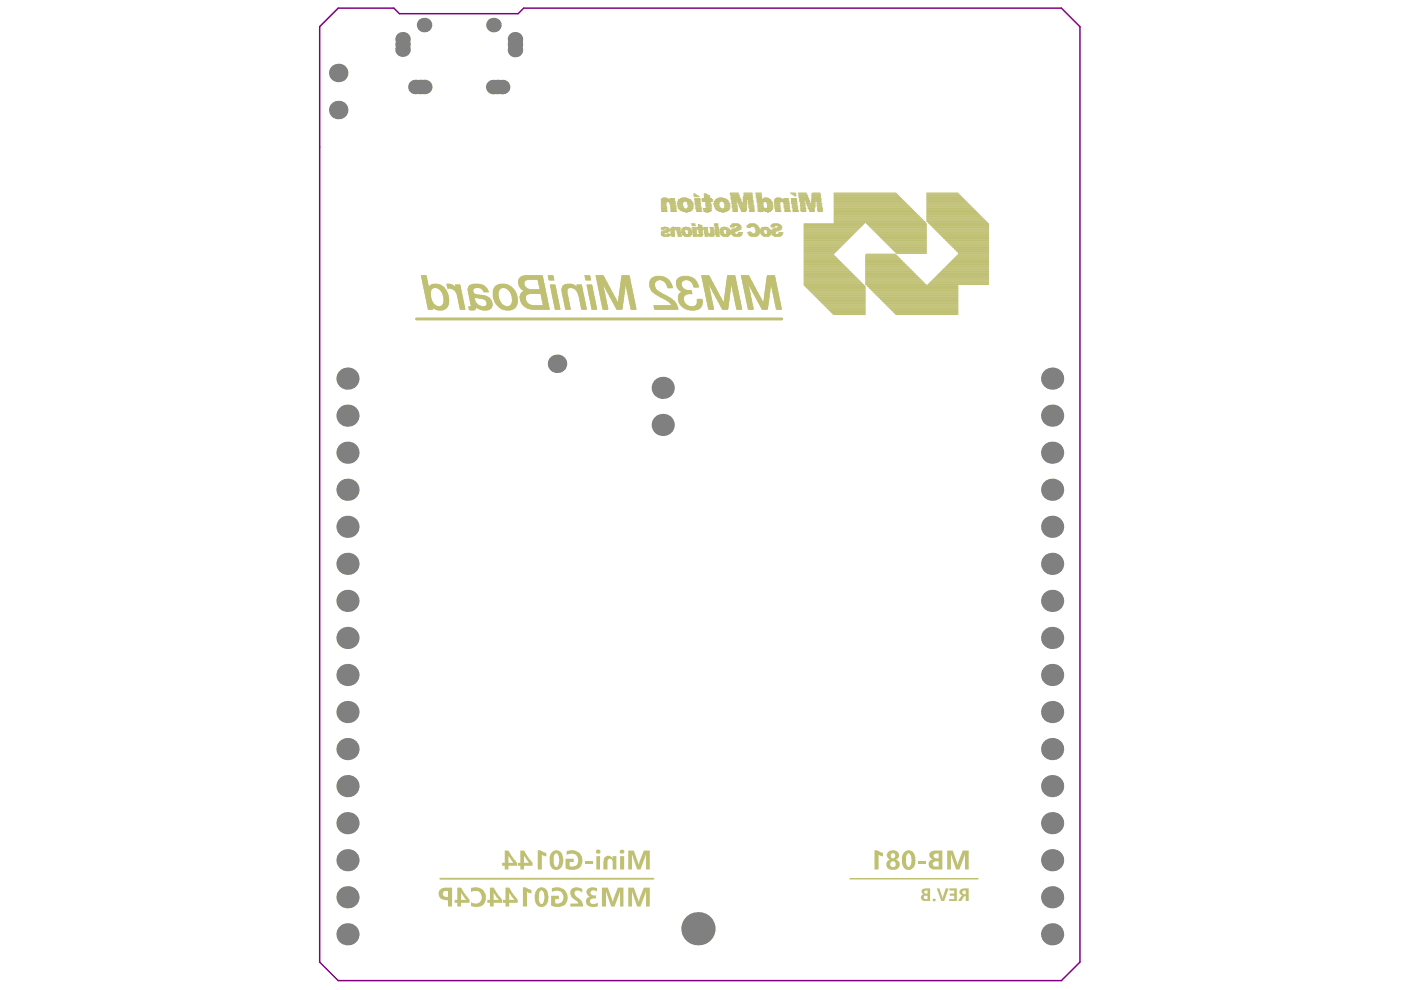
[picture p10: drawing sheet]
<svg xmlns="http://www.w3.org/2000/svg" width="297mm" height="210mm" viewBox="0 0 297 210" stroke-linecap="round" stroke-linejoin="round" font-family="sans-serif">
<path d="M67.8 5.7l3.9-4h11.8l1.2 1.2h25.1l1.2-1.2h114l4 4v198.3l-4 3.9h-153.3l-3.9-3.9z" fill="none" stroke="#800080" stroke-width=".31"/>
<g fill="none" stroke="#c0c073" stroke-width=".21">
<path d="M89.3 58.5h1M89.3 58.4h1M89.4 58.9h1M89.4 58.8h1M89.4 58.7h1M89.4 58.6h.9M89.5 59.3h1M89.5 59.2h1M89.5 59.1h1M89.5 59h.9M89.6 59.7h1M89.6 59.6h1"/>
<path d="M89.6 59.5h1M89.6 59.4h.9M89.6 59.9h1.1M89.6 59.8h1M109.9 59.9h1.2M109.9 59.8h1.2M109.9 59.7h1.3M109.9 59.6h1.3M109.9 59.5h1.4M110 59.5h1.3M110 59.4h1.6M110 59.3h1.8"/>
<path d="M110 59.2h5.1M110.1 59.1h5M110.2 59h4.9M110.2 58.9h4.9M110.3 58.8h4.7M110.4 58.8h4.6M110.6 58.7h4.4M110.6 58.6h4.4M110.9 58.5h4.1M111.2 58.4h3.8M114.1 59.5h1.1M114.1 59.4h1.1"/>
<path d="M114.1 59.3h1.1M114.2 59.9h1.1M114.2 59.8h1.1M114.2 59.7h1.1M114.2 59.6h1M116.2 58.5h1M116.2 58.4h1M116.3 58.9h1M116.3 58.8h1M116.3 58.7h1M116.3 58.6h1M116.4 59.3h1"/>
<path d="M116.4 59.2h1M116.4 59.1h1M116.4 59h1M116.5 59.4h1M124 58.5h1M124 58.4h1M124.1 58.9h1M124.1 58.8h1M124.1 58.7h1M124.1 58.6h1M124.2 59.3h1M124.2 59.2h1"/>
<path d="M124.2 59.1h1M124.2 59h1M124.2 59.4h1.1M126.4 58.6h1.6M126.4 58.5h1.5M126.4 58.4h1.5M126.4 59h1.8M126.4 58.9h1.8M126.4 58.8h1.7M126.4 58.7h1.6M126.5 59.3h1.8M126.5 59.2h1.8"/>
<path d="M126.5 59.1h1.7M126.6 59.7h2M126.6 59.6h1.9M126.6 59.5h1.9M126.6 59.5h1.8M126.6 59.4h1.8M126.7 59.9h2M126.7 59.9h1.9M126.7 59.8h1.9M131.6 59.9h2.1M131.7 59.8h2M131.7 59.7h2"/>
<path d="M131.7 59.6h2M131.7 59.5h1.9M131.7 59.4h1.9M131.7 59.3h1.9M131.8 59.2h1.8M131.8 59.1h1.7M131.8 59h1.7M131.8 58.9h1.7M131.8 58.8h1.7M131.8 58.8h1.6M131.9 58.7h1.5M131.9 58.6h1.5"/>
<path d="M131.9 58.5h1.5M131.9 58.4h1.5M137.8 59.9h1.1M137.8 59.8h1.1M137.8 59.7h1.2M137.8 59.6h1.3M137.8 59.5h1.4M137.9 59.5h1.4M137.9 59.4h1.7M138 59.3h3.7M138 59.2h3.6M138.1 59.1h3.4"/>
<path d="M138.2 59.1h3.2M138.2 59h3.1M138.3 58.9h2.8M138.5 58.8h2.5M138.6 58.8h2.2M138.8 58.7h1.8M139.1 58.6h1.1M140.2 59.4h1.6M140.2 49.8h2M140.2 49.7h.6M140.2 49.6h.6M140.2 49.4h.8"/>
<path d="M140.2 49.3h1.3M140.2 49.2h1.6M140.2 48.6h.6M140.2 48.5h1.6M140.2 48.4h1.6M140.2 44.2h1.2M140.2 44.1h1.2M140.2 43.9h1.2M140.2 43.8h1.2M140.2 43.7h1M140.2 43.5h1M140.2 43.4h1"/>
<path d="M140.2 43.3h1M140.2 43.1h1M140.2 43h1M140.2 42.9h1.2M140.2 42.7h3M140.2 42.7h2.8M140.2 42.5h2.8M140.2 42.3h1.6M140.3 50h1.9M140.3 49h1.5M140.3 48.2h1.3M140.3 44.8h1.2"/>
<path d="M140.3 44.7h1.2M140.3 44.6h1.1M140.3 44.5h1.1M140.3 44.3h1.1M140.3 42.1h1.3M140.4 59.5h1.4M140.6 59.5h1.3M140.6 50.1h1.2M140.6 41.9h.6M140.7 48.9h1.3M140.7 59.6h1.2M140.8 59.7h1.2"/>
<path d="M140.8 48.1h.3M140.9 59.8h1.2M141.1 59.9h1.1M141.1 59.9h1M141.2 48.8h.8M141.4 49.7h.8M141.4 48.6h.6M141.5 49.6h.3M141.8 42.9h1.4M142 43.3h1.2M142 43.1h1.2M142 43h1.2"/>
<path d="M142 42.3h1M142 42.1h1M142.2 48.9h.8M142.2 48.8h.8M142.2 48.6h2M142.2 48.5h2M142.2 44.1h1.1M142.2 43.9h1.1M142.2 43.8h1.1M142.2 43.7h1.1M142.2 43.5h1M142.2 43.4h1"/>
<path d="M142.2 49.8h.8M142.2 49.7h.8M142.2 49.6h.8M142.2 49.4h.8M142.2 49.3h.8M142.2 49.2h.8M142.2 49h.7M142.2 48.4h2M142.2 44.8h1.2M142.2 44.7h1.2M142.2 44.6h1.1M142.2 44.5h1.1"/>
<path d="M142.2 44.3h1.1M142.2 44.2h1.1M142.4 50.1h.6M142.4 50h.6M142.4 48.2h.9M142.6 48.1h.2M143.3 48.8h.9M143.4 59.9h1M143.4 59.9h1.1M143.4 59.8h1.1M143.4 59.7h1.2M143.4 59.6h1.3"/>
<path d="M143.4 59.5h1.4M143.4 48.9h.8M143.4 48.2h.8M143.5 59.5h1.4M143.5 59.4h1.7M143.6 59.3h3.8M143.6 49.6h.8M143.6 49.4h.8M143.6 49.3h.8M143.6 49.2h.8M143.6 49h.8M143.6 43.4h1.2"/>
<path d="M143.6 43.3h1.2M143.6 43.1h1.2M143.6 43h1.2M143.7 59.2h3.6M143.7 59.1h3.5M143.7 50.1h.8M143.7 50h.8M143.7 49.8h.7M143.7 49.7h.7M143.7 43.9h1.2M143.7 43.8h1.2M143.7 43.7h1.1"/>
<path d="M143.7 43.5h1.1M143.7 42.9h1.2M143.7 42.7h1.3M143.7 42.7h2.9M143.7 59.1h3.3M143.8 59h3.2M143.8 44.2h1.4M143.8 44.1h1.2M143.8 42.5h2.8M143.8 42.3h2.7M144 58.9h2.8M144 44.3h2.9"/>
<path d="M144.1 58.8h2.6M144.1 44.5h2.6M144.1 42.3h2.1M144.2 58.8h2.3M144.2 44.6h2.5M144.2 42.1h1.7M144.4 58.7h1.9M144.5 49.4h.8M144.5 49.3h.8M144.5 49.2h.7M144.5 49h.7M144.5 48.9h.7"/>
<path d="M144.5 48.8h.8M144.5 48.6h2.1M144.5 44.7h2.1M144.6 49.7h2.1M144.6 49.6h.8M144.6 48.5h1.9M144.6 48.4h1.7M144.6 41.9h.9M144.8 58.6h1.1M144.8 49.8h1.8M144.8 44.8h1.5M144.9 50h1.6"/>
<path d="M144.9 48.2h1.2M145.2 50.1h1.1M145.3 48.1h.2M145.3 45h.5M145.4 42.7h1.3M145.7 44.2h1.3M145.7 43h1.2M145.7 42.9h1.2M145.8 48.8h.8M145.8 44.1h1.2M145.8 43.9h1.2M145.8 43.4h1.2"/>
<path d="M145.8 43.3h1.2M145.8 43.1h1.2M145.9 59.4h1.5M145.9 49.6h.8M145.9 49.4h.8M145.9 49.3h.8M145.9 49.2h.8M145.9 49h.8M145.9 48.9h.8M145.9 43.8h1.1M145.9 43.7h1.1M145.9 43.5h1.1"/>
<path d="M146.1 59.5h1.3M146.3 59.5h1.2M146.4 59.6h1.2M146.5 59.7h1.2M146.6 59.8h1.1M146.6 47.4h.8M146.6 59.9h1.1M146.7 59.9h1M146.7 48.4h.8M146.7 48.2h.8M146.7 47.8h.8M146.7 47.8h.7"/>
<path d="M146.7 47.6h.7M146.9 49.3h.8M146.9 49.2h.8M146.9 49h.8M146.9 48.9h.8M146.9 48.8h.8M146.9 48.6h.6M146.9 48.5h.6M147 50.1h.7M147 50h.7M147 49.8h.7M147 49.7h.7"/>
<path d="M147 49.6h.7M147 49.4h.7M147.1 41.6h1M147.1 41.5h.8M147.1 41.3h.6M147.1 41.2h.4M147.1 41.1h.2M147.3 42.3h1.2M147.3 42.1h1.2M147.3 41.7h1M147.4 43.4h1.1M147.4 43.3h1.1"/>
<path d="M147.4 43.1h1.1M147.4 43h1.1M147.4 42.9h1.1M147.4 42.7h1.1M147.4 42.5h1.1M147.5 44.3h1.2M147.5 44.2h1.2M147.5 44.1h1.2M147.5 43.9h1.2M147.5 43.8h1M147.5 43.7h1M147.5 43.5h1"/>
<path d="M147.7 48.5h2.3M147.7 48.4h1.4M147.7 48.2h1.4M147.7 44.8h1.1M147.7 44.7h1M147.7 44.6h1M147.7 44.5h1M147.7 48.6h2.3M147.9 50.1h.9M147.9 50h1M147.9 49.8h1M147.9 49.7h1.2"/>
<path d="M148.1 48.1h.7M148.1 48h.7M148.1 47.8h.7M148.1 47.8h.6M148.1 47.6h.2M148.1 49.3h.8M148.1 49.2h.8M148.1 49h.8M148.1 48.9h.8M148.1 48.8h.8M148.3 49.6h.6M148.3 49.4h.6"/>
<path d="M148.8 58.6h1.6M148.8 58.5h1.5M148.8 58.4h1.5M148.8 59h1.8M148.8 58.9h1.8M148.8 58.8h1.7M148.8 58.7h1.6M148.8 42.5h2.2M148.8 42.3h2.2M148.8 42.1h2.1M148.9 59.3h1.8M148.9 59.2h1.8"/>
<path d="M148.9 59.1h1.8M148.9 42.7h2.1M149 59.7h2M149 59.6h1.9M149 59.5h1.9M149 59.5h1.8M149 59.4h1.8M149.1 59.9h2M149.1 59.9h1.9M149.1 59.8h1.9M149.1 44.5h1.7M149.1 44.3h1.7"/>
<path d="M149.1 44.2h1.7M149.2 48.4h.8M149.2 48.2h.8M149.2 44.8h1.5M149.2 44.7h1.6M149.2 44.6h1.6M149.3 49.6h1.1M149.3 49.4h.8M149.3 49.3h.8M149.3 49.2h.8M149.3 49h.8M149.3 48.9h.7"/>
<path d="M149.3 48.8h.7M149.3 41.9h1.2M149.3 41.7h1.2M149.3 41.6h1.2M149.3 41.5h1.1M149.3 41.3h.8M149.3 41.2h.6M149.3 41.1h.3M149.5 50.1h.6M149.5 50h.6M149.5 49.8h1.9M149.5 49.7h1.9"/>
<path d="M149.6 43.7h1.2M149.6 43.5h1.2M149.6 43.4h1.2M149.6 43.3h1.2M149.6 43.1h1.1M149.6 43h1.1M149.6 42.9h1.1M149.6 45h.7M149.7 44.1h1.1M149.7 43.9h1.1M149.7 43.8h1.1M150.3 50h1.1"/>
<path d="M150.4 50.1h.9M150.5 49.6h.9M150.5 48.4h.8M150.5 48.2h.8M150.7 49.4h.7M150.7 49.3h.7M150.7 49.2h.7M150.7 49h.7M150.7 48.9h.7M150.7 48.8h.7M150.7 48.6h.6M150.7 48.5h.6"/>
<path d="M151.3 43.3h1.2M151.3 43.1h1.2M151.4 43.8h1.2M151.4 43.7h1.1M151.4 43.5h1.1M151.4 43.4h1.1M151.4 43h1.1M151.4 42.9h1.2M151.4 42.7h1.4M151.4 42.7h3M151.4 47.8h.8M151.4 47.6h.8"/>
<path d="M151.4 47.4h.8M151.6 48.8h.8M151.6 48.6h.8M151.6 48.5h.8M151.6 48.4h.8M151.6 48.2h.8M151.6 48.1h.6M151.6 44.1h1.2M151.6 43.9h1M151.6 42.5h2.8M151.6 48h.6M151.7 49.7h.8"/>
<path d="M151.7 49.6h.8M151.7 49.4h.8M151.7 49.3h.8M151.7 49.2h.8M151.7 49h.7M151.7 48.9h.7M151.7 44.3h2.9M151.7 44.2h1.3M151.7 42.3h2.5M151.8 50.1h.8M151.8 50h.7M151.8 49.8h.7"/>
<path d="M151.8 44.5h2.8M151.8 42.3h2.2M152 44.6h2.4M152 42.1h1.8M152.2 44.7h2.2M152.4 41.9h.9M152.5 44.8h1.5M152.6 49.4h.8M152.6 49.3h.8M152.6 49.2h.8M152.6 49h.7M152.6 48.9h.8"/>
<path d="M152.6 48.8h.8M152.6 48.6h2.1M152.8 49.7h2M152.8 49.6h.8M152.8 48.5h1.8M152.8 48.4h1.6M152.9 49.8h1.8M153 50h1.6M153 48.2h1.2M153 45h.6M153.3 50.1h1.1M153.3 42.7h1.1"/>
<path d="M153.4 48.1h.2M153.4 44.2h1.3M153.4 42.9h1.2M153.6 44.1h1.1M153.6 43.1h1.1M153.6 43h1M153.6 43.9h1.1M153.6 43.8h1.1M153.6 43.7h1.1M153.6 43.5h1.1M153.6 43.4h1.1M153.6 43.3h1.1"/>
<path d="M154 48.8h.7M154 59.9h2.1M154 49.6h.8M154 49.4h.8M154 49.3h1.8M154 49.2h1.9M154 49h2.2M154 48.9h.8M154.1 59.8h2M154.1 59.7h2M154.1 59.6h2M154.1 59.5h1.9"/>
<path d="M154.1 59.4h1.9M154.1 59.3h1.9M154.2 59.2h1.8M154.2 59.1h1.7M154.2 59h1.7M154.2 58.9h1.7M154.2 58.8h1.7M154.2 58.8h1.6M154.3 58.7h1.5M154.3 58.6h1.5M154.3 58.5h1.5M154.3 58.4h1.5"/>
<path d="M154.8 48.1h.8M154.8 48h1M154.8 47.8h2.3M154.8 41.3h1.9M154.8 41.2h1.8M154.8 41.1h1.8M154.8 40.9h1.8M155 49.6h.9M155 49.4h.8M155 48.9h1.6M155 48.8h1.8M155 42.3h1"/>
<path d="M155 42.1h1.9M155 41.9h1.9M155 47.8h1.9M155 41.9h1.8M155 41.7h1.8M155 41.6h1.8M155 41.5h1.7M155.1 49.7h2.2M155.1 48.6h2M155.1 43.1h1.1M155.1 43h1.1M155.1 42.9h1.1"/>
<path d="M155.1 42.7h1.1M155.1 42.5h1.1M155.1 42.3h.9M155.1 47.6h1.7M155.2 49.8h2M155.2 44.1h1.1M155.2 43.9h1.1M155.2 43.8h1.1M155.2 43.7h1.1M155.2 43.5h1.1M155.2 43.4h1M155.2 43.3h1"/>
<path d="M155.2 47.4h1.4M155.4 50h1.8M155.4 48.5h1.7M155.4 44.8h1M155.4 44.7h1M155.4 44.6h1M155.4 44.5h1M155.4 44.3h.9M155.4 44.2h.9M155.6 50.1h1.3M155.8 48.4h1.3M156.2 48.2h1"/>
<path d="M156.2 42.3h.9M156.3 48.1h.8M156.3 42.7h.9M156.3 42.5h.8M156.3 48h.8M156.4 49.6h.9M156.4 43h.9M156.4 42.9h.9M156.4 42.7h.8M156.6 49.4h.7M156.6 49.3h.9M156.6 43.3h1.8"/>
<path d="M156.6 43.1h.7M156.7 43.7h1.6M156.7 43.5h1.6M156.7 43.4h1.7M156.8 43.9h1.5M156.8 43.8h1.5M156.9 44.3h1.4M156.9 44.2h1.4M156.9 44.1h1.4M157.1 44.6h1.2M157.1 44.5h1.2M157.2 58.6h1.6"/>
<path d="M157.2 58.5h1.6M157.2 58.4h1.5M157.2 44.8h.9M157.2 44.7h.9M157.3 59h1.7M157.3 58.9h1.7M157.3 58.8h1.6M157.3 58.7h1.5M157.3 59.3h1.8M157.3 59.2h1.8M157.3 59.1h1.8M157.4 59.7h2"/>
<path d="M157.4 59.6h1.9M157.4 59.5h1.9M157.4 59.5h1.8M157.4 59.4h1.8M157.5 59.9h2M157.5 59.8h2M157.5 43.1h.9M157.5 43h.9M157.5 42.9h.9M157.6 42.7h.8M157.6 42.5h.8M157.6 42.3h.9"/>
<path d="M157.6 42.3h1.9M157.6 42.1h1.9M157.6 41.9h1.9M157.6 41.7h1.9M157.7 41.6h1.8M157.7 41.5h1.8M157.7 41.3h1.8M157.7 41.2h1.8M157.7 41.1h1.8M157.7 40.9h1.8M158.4 48.1h.7M158.4 48h2.3"/>
<path d="M158.4 47.8h2.2M158.5 49.4h1M158.5 49.3h.8M158.5 48.2h.6M158.5 47.8h2M158.7 49.7h2.2M158.7 49.6h2.3M158.7 43.1h1M158.7 43h1M158.7 42.9h1M158.7 42.7h1M158.7 42.5h1"/>
<path d="M158.7 42.3h.8M158.7 47.6h1.6M158.8 49.8h2.1M158.8 49.2h.3M158.8 44.1h1.1M158.8 43.9h1.1M158.8 43.8h1.1M158.8 43.7h1.1M158.8 43.5h1.1M158.8 43.4h.9M158.8 43.3h.9M158.9 50h1.8"/>
<path d="M158.9 44.8h1M158.9 44.7h1M158.9 44.6h1M158.9 44.5h1M158.9 44.3h1M158.9 44.2h1M158.9 47.4h1.2M159.1 50.1h1.4M159.9 48.1h1M160.1 49.4h.9M160.1 48.5h.9M160.1 48.4h.9"/>
<path d="M160.1 48.2h.8M160.2 49.3h.8M160.2 49.2h.8M160.2 49h.8M160.2 48.9h.8M160.2 48.8h.8M160.2 48.6h.8M160.2 41.1h1.2M160.2 40.9h1.2M160.3 41.9h1.2M160.3 41.7h1.2M160.3 41.6h1.2"/>
<path d="M160.3 41.5h1.1M160.3 41.3h1.1M160.3 41.2h1.1M160.5 42.9h1.3M160.5 42.7h3.1M160.5 42.5h3M160.5 42.3h2.9M160.5 42.3h2.7M160.5 42.1h1M160.6 43.9h1.3M160.6 43.8h1.2M160.6 43.7h1.2"/>
<path d="M160.6 43.5h1.2M160.6 43.4h1.2M160.6 43.3h1.1M160.6 43.1h1.2M160.6 43h1.2M160.7 44.8h1.1M160.7 44.7h1.1M160.7 44.6h1.1M160.7 44.5h3.1M160.7 44.3h3.1M160.7 44.2h3.1M160.7 44.1h1.4"/>
<path d="M161.1 49.2h.8M161.1 49h.8M161.1 48.9h.8M161.1 48.8h1M161.3 49.6h.8M161.3 49.4h.8M161.3 49.3h.6M161.3 48.6h1.9M161.3 48.5h1.8M161.4 49.7h2M161.4 48.4h1.6M161.5 49.8h1.9"/>
<path d="M161.5 48.2h1.3M161.7 50h1.5M161.8 42.1h1.3M161.9 50.1h1.1M161.9 44.6h1.7M162.1 48.1h.2M162.1 44.7h1.4M162.1 41.9h.6M162.2 44.8h1.2M162.4 59.9h2.1M162.4 42.9h1.4M162.5 59.8h2"/>
<path d="M162.5 59.7h2M162.5 59.6h2M162.5 59.5h1.9M162.5 59.4h1.9M162.5 59.3h1.9M162.6 59.2h1.8M162.6 59.1h1.7M162.6 59h1.7M162.6 58.9h1.7M162.6 58.8h1.7M162.6 49.6h.8M162.6 48.9h.8"/>
<path d="M162.6 48.8h.8M162.6 44.1h1.3M162.6 43h1.2M162.7 58.7h1.6M162.7 58.6h1.6M162.7 58.5h1.6M162.7 58.4h1.5M162.7 49.4h1.7M162.7 49.3h1.7M162.7 49.2h1.7M162.7 49h.7M162.7 43.9h1.2"/>
<path d="M162.7 43.8h1.2M162.7 43.7h1.2M162.7 43.5h1.2M162.7 43.4h1.2M162.7 43.3h1.1M162.7 43.1h1.1M162.7 45h.3M163.5 49h1.2M163.5 48.9h1.7M163.5 48.1h.8M163.5 48h.8M163.5 47.8h2.1"/>
<path d="M163.6 49.7h2.2M163.6 49.6h.8M163.6 48.8h1.8M163.6 47.6h1.8M163.8 49.8h2M163.8 48.6h1.8M163.9 50h1.9M163.9 48.5h1.9M163.9 47.4h1.1M164.2 50.1h1.2M164.2 43.3h1.2M164.2 43.1h1.2"/>
<path d="M164.2 43h1.2M164.2 42.9h1.2M164.2 42.7h3.1M164.2 42.7h3M164.2 42.5h3M164.3 48.4h1.5M164.3 44.2h1.1M164.3 44.1h1.1M164.3 43.9h1.1M164.3 43.8h1.1M164.3 43.7h1.1M164.3 43.5h1.1"/>
<path d="M164.3 43.4h1.1M164.3 42.3h2.9M164.3 42.3h1.5M164.4 44.8h1.2M164.4 44.7h1.2M164.4 44.6h1M164.4 44.5h1M164.4 44.3h1M164.4 42.1h1.4M164.7 41.9h.7M164.8 48.2h1M165 48.1h.8"/>
<path d="M165 48h.8M165 49.6h1M165 49.4h1M165.2 49.3h.8M166 42.9h1.3M166.1 43.1h1.2M166.1 43h1.2M166.1 42.3h1.1M166.1 42.1h1.1M166.2 44.1h1.2M166.2 43.9h1.2M166.2 43.8h1.2"/>
<path d="M166.2 43.7h1.2M166.2 43.5h1.1M166.2 43.4h1.1M166.2 43.3h1.1M166.4 44.8h1.2M166.4 44.7h1.2M166.4 44.6h1.2M166.4 44.5h1M166.4 44.3h1M166.4 44.2h1M167.6 40.9h1M167.7 42.1h1.2"/>
<path d="M167.7 41.1h1M167.8 43.1h1.2M167.8 43h1.2M167.8 42.9h1.2M167.8 42.7h1.2M167.8 42.7h1.1M167.8 42.5h1.1M167.8 42.3h1.1M168 44.1h1.1M168 43.9h1.1M168 43.8h1.1M168 43.7h1.1"/>
<path d="M168 43.5h1M168 43.4h1M168 43.3h1M168 41.2h.7M168.1 44.8h1.2M168.1 44.7h1.2M168.1 44.6h1.2M168.1 44.5h1M168.1 44.3h1M168.1 44.2h1M168.1 41.3h.6M168.3 41.5h.4"/>
<path d="M168.5 41.6h.2M169.3 40.9h1.6M169.4 41.9h1.9M169.4 41.7h1.9M169.4 41.6h1.9M169.4 41.5h1.9M169.4 41.3h1.7M169.4 41.2h1.7M169.4 41.1h1.5M169.5 42.7h1M169.5 42.5h1M169.5 42.3h1"/>
<path d="M169.5 42.3h2M169.5 42.1h2M169.5 41.9h1.8M169.7 43.7h1M169.7 43.5h1M169.7 43.4h1M169.7 43.3h1M169.7 43.1h1M169.7 43h.8M169.7 42.9h.8M169.8 44.7h1.1M169.8 44.6h1.1"/>
<path d="M169.8 44.5h1.1M169.8 44.3h1.1M169.8 44.2h1.1M169.8 44.1h1.1M169.8 43.9h.9M169.8 43.8h.9M169.9 44.8h1M170.5 59.9h12.2M170.5 59.8h12M170.5 59.6h11.8M170.5 59.5h11.8M170.5 59.4h11.6"/>
<path d="M170.5 59.2h11.5M170.5 59.1h11.4M170.5 59h11.2M170.5 58.8h11.1M170.5 58.8h11M170.5 58.6h10.8M170.5 58.4h10.7M170.5 50.1h10M170.5 50h10.2M170.5 49.8h10.3M170.5 49.7h10.4M170.5 49.6h10.6"/>
<path d="M170.5 49.4h10.7M170.5 49.3h10.8M170.5 49.2h11M170.5 49h11.1M170.5 48.9h11.2M170.5 48.8h11.4M170.5 48.6h11.5M170.5 48.5h11.6M170.5 48.4h11.8M170.5 48.2h11.8M170.5 48.1h12M170.5 48h12.2"/>
<path d="M170.5 47.8h12.2M170.5 47.8h12.4M170.5 47.6h12.6M170.5 47.4h12.6M170.5 58.4h10.6M170.5 58.2h10.4M170.5 58h10.3M170.5 58h10.2M170.5 57.8h10M170.5 57.7h9.9M170.5 57.6h9.8M170.5 57.4h9.6"/>
<path d="M170.5 57.3h9.5M170.5 57.2h9.4M170.5 57h9.2M170.5 56.9h9.1M170.5 56.8h9M170.5 56.6h8.9M170.5 56.5h8.7M170.5 56.4h8.6M170.5 56.2h8.5M170.5 56.1h8.3M170.5 56h8.2M170.5 55.8h8.1"/>
<path d="M170.5 55.7h7.9M170.5 55.6h7.8M170.5 55.5h7.7M170.5 55.3h7.5M170.5 55.2h7.4M170.5 55.1h7.3M170.5 54.9h7.1M170.5 54.8h7M170.5 54.7h6.9M170.5 54.5h6.7M170.5 54.4h6.7M170.5 54.3h6.5"/>
<path d="M170.5 54.1h6.3M170.5 54h6.3M170.5 53.9h6.3M170.5 53.7h6.3M170.5 53.6h6.5M170.5 53.5h6.7M170.5 53.3h6.7M170.5 53.3h6.9M170.5 53.1h7M170.5 52.9h7.1M170.5 52.9h7.3M170.5 52.7h7.4"/>
<path d="M170.5 52.5h7.5M170.5 52.5h7.7M170.5 52.3h7.8M170.5 52.2h7.9M170.5 52.1h8.1M170.5 51.9h8.2M170.5 51.8h8.3M170.5 51.7h8.5M170.5 51.5h8.6M170.5 51.4h8.7M170.5 51.3h8.9M170.5 51.1h9"/>
<path d="M170.5 51h9.1M170.5 50.9h9.2M170.5 50.7h9.4M170.5 50.6h9.5M170.5 50.5h9.6M170.5 50.3h9.8M170.5 50.2h9.9M170.7 42.5h.9M170.7 42.3h.8M170.9 42.9h.8M170.9 42.7h.8M170.9 42.7h.7"/>
<path d="M170.9 43.1h1M170.9 43h.8M171.1 43.5h1.7M171.1 43.4h1.7M171.1 43.3h1.7M171.3 43.8h1.5M171.3 43.7h1.5M171.3 44.2h1.4M171.3 44.1h1.4M171.3 43.9h1.5M171.5 44.5h1.2M171.5 44.3h1.2"/>
<path d="M171.6 44.8h1.1M171.6 44.7h1.1M171.6 44.6h1.1M172 43.1h.8M172 43h.8M172 42.9h.8M172 42.7h.9M172 42.5h.9M172 42.3h.9M172.1 42.1h2M172.1 41.9h1.9M172.1 41.7h1.9"/>
<path d="M172.1 41.6h1.9M172.1 41.5h1.9M172.1 41.3h1.9M172.1 41.2h1.9M172.1 41.1h1.8M172.3 40.9h1.6M173.1 42.7h1M173.1 42.5h1M173.1 42.3h1M173.2 43.7h1M173.2 43.5h1M173.2 43.4h1"/>
<path d="M173.2 43.3h1M173.2 43.1h1M173.2 43h.9M173.2 42.9h.9M173.3 44.6h1.1M173.3 44.5h1.1M173.3 44.3h1.1M173.3 44.2h1.1M173.3 44.1h1.1M173.3 43.9h.9M173.3 43.8h.9M173.5 44.8h.9"/>
<path d="M173.5 44.7h.9M176.8 44.8h17.1M176.8 44.7h16.9M176.8 44.6h16.9M176.8 44.5h16.7M176.8 44.3h16.6M176.8 44.2h16.5M176.8 44.1h16.3M176.8 43.9h16.2M176.8 43.8h16.1M176.8 43.7h15.9M176.8 43.5h15.8"/>
<path d="M176.8 43.4h15.7M176.8 43.3h15.5M176.8 43.1h15.4M176.8 43h15.3M176.8 42.9h15.1M176.8 42.7h15M176.8 42.7h14.9M176.8 42.5h14.7M176.8 42.3h14.6M176.8 42.3h14.5M176.8 42.1h14.3M176.8 41.9h14.2"/>
<path d="M176.8 45h17.3M176.8 41.9h14.1M176.8 41.7h14M176.8 41.6h13.8M176.8 41.5h13.7M176.8 41.3h13.6M176.8 41.2h13.4M176.8 41.1h13.3M176.8 40.9h13.2M176.8 47.4h6.5M176.8 47.2h6.6M176.8 47h19.3"/>
<path d="M176.8 47h19.2M176.8 46.8h19.1M176.8 46.7h18.9M176.8 46.6h18.8M176.8 46.4h18.7M176.8 46.3h18.5M176.8 46.2h18.4M176.8 46h18.3M176.8 45.9h18.1M176.8 45.8h18M176.8 45.6h17.9M176.8 45.5h17.7"/>
<path d="M176.8 45.4h17.7M176.8 45.2h17.5M176.8 45.1h17.3M183.5 59.9h12.4M183.5 59.8h12.2M183.5 59.6h12.1M183.5 59.5h12M183.5 59.4h11.8M183.5 59.2h11.7M183.5 59.1h11.6M183.5 59h11.4M183.5 58.8h11.3"/>
<path d="M183.5 58.8h11.2M183.5 58.6h11M183.5 58.4h11M183.5 58.4h10.8M183.5 58.2h10.6M183.5 58h10.6M183.5 58h10.4M183.5 57.8h10.2M183.5 57.7h10.2M183.5 57.6h10M183.5 57.4h9.9M183.5 57.3h9.8"/>
<path d="M183.5 57.2h9.6M183.5 57h9.5M183.5 56.9h9.4M183.5 56.8h9.2M183.5 56.6h9.1M183.5 56.5h9M183.5 56.4h8.8M183.5 56.2h8.7M183.5 56.1h8.6M183.5 56h8.4M183.5 55.8h8.3M183.5 55.7h8.2"/>
<path d="M183.5 55.6h8M183.5 55.5h7.9M183.5 55.3h7.8M183.5 55.2h7.6M183.5 55.1h7.5M183.5 54.9h7.4M183.5 54.8h7.3M183.5 54.7h7.1M183.5 54.5h7M183.5 54.4h6.9M183.5 54.3h6.7M183.5 54.1h6.6"/>
<path d="M183.5 54h6.5M183.5 47.2h12.8M183.7 53.9h6.1M183.7 47.4h12.6M183.8 47.4h12.6M183.9 47.6h12.5M184.1 47.8h12.3M184.2 47.8h12.2M184.3 48h12.1M184.5 48.1h11.9M184.6 48.2h11.8M184.7 48.4h11.7"/>
<path d="M184.9 48.5h11.5M185 48.6h11.4M185.1 48.8h11.3M185.3 48.9h11.1M185.4 49h11M185.5 49.2h10.9M185.6 49.3h10.8M185.8 49.4h10.6M185.9 49.6h10.5M186 49.7h10.4M186.2 49.8h10.2M186.3 50h10.1"/>
<path d="M186.4 50.1h10M186.6 50.2h9.8M186.7 50.3h9.7M186.8 50.5h9.6M187 50.6h9.4M187.1 50.7h9.3M187.2 50.9h9.2M187.4 51h9M187.5 51.1h8.9M187.6 51.3h8.8M187.8 51.4h8.6M187.8 51.5h8.6"/>
<path d="M188 51.7h8.4M188.2 51.8h8.2M188.2 51.9h8.2M188.4 52.1h8M188.6 52.2h7.8M188.6 52.3h7.8M188.8 52.5h7.6M188.9 52.5h7.5M189 52.7h7.4M189.2 52.9h7.2M189.3 52.9h7.1M189.4 53.1h7"/>
<path d="M189.6 53.3h6.8M189.7 53.3h6.7M189.8 53.5h6.6M190 53.6h6.4M190.1 53.7h6.3M196.5 44.8h10.5M196.5 44.7h10.4M196.5 44.6h10.2M196.5 44.5h10.1M196.5 44.3h10M196.5 44.2h9.8M196.5 44.1h9.7"/>
<path d="M196.5 43.9h9.6M196.5 43.8h9.4M196.5 43.7h9.4M196.5 43.5h9.2M196.5 43.4h9M196.5 43.3h9M196.5 43.1h8.8M196.5 43h8.6M196.5 42.9h8.6M196.5 42.7h8.4M196.5 42.7h8.3M196.5 42.5h8.2"/>
<path d="M196.5 42.3h8M196.5 42.3h7.9M196.5 42.1h7.8M196.5 41.9h7.6M196.5 45h10.6M196.5 41.9h7.5M196.5 41.7h7.4M196.5 41.6h7.2M196.5 41.5h7.1M196.5 41.3h7M196.5 41.2h6.8M196.5 41.1h6.7"/>
<path d="M196.5 40.9h6.6M196.5 47h12.6M196.5 46.8h12.5M196.5 46.7h12.3M196.5 46.6h12.2M196.5 46.4h12.1M196.5 46.3h11.9M196.5 46.2h11.8M196.5 46h11.7M196.5 45.9h11.6M196.5 45.8h11.4M196.5 45.6h11.3"/>
<path d="M196.5 45.5h11.2M196.5 45.4h11M196.5 45.2h10.9M196.5 45.1h10.8M196.7 47h12.5M196.8 47.2h12.6M196.9 47.4h12.6M197 47.4h12.6M197.2 59.9h12.4M197.2 47.6h12.4M197.3 59.8h12.3M197.3 47.8h12.3"/>
<path d="M197.4 59.6h12.2M197.4 47.8h12.2M197.6 59.5h12M197.6 48h12M197.7 59.4h11.9M197.7 48.1h11.9M197.8 59.2h11.8M197.8 48.2h11.8M198 59.1h11.6M198 48.4h11.6M198.1 59h11.5M198.1 48.5h11.5"/>
<path d="M198.2 58.8h11.4M198.2 48.6h11.4M198.4 58.8h11.2M198.4 48.8h11.2M198.5 58.6h11.1M198.5 48.9h11.1M198.6 58.4h11M198.6 49h11M198.8 49.2h10.8M198.8 58.4h10.8M198.9 49.3h10.7M198.9 58.2h10.7"/>
<path d="M199 49.4h10.6M199 58h10.6M199.2 49.6h10.4M199.2 58h10.4M199.2 49.7h10.4M199.2 57.8h10.4M199.4 49.8h10.2M199.4 57.7h10.2M199.6 50h10M199.6 57.6h10M199.6 50.1h10M199.6 57.4h10"/>
<path d="M199.8 57.3h9.8M199.8 50.2h9.8M200 57.2h9.6M200 50.3h9.6M200 57h9.6M200 50.5h9.6M200.2 56.9h9.4M200.2 50.6h9.4M200.3 56.8h9.3M200.3 50.7h9.3M200.4 56.6h9.2M200.4 50.9h9.2"/>
<path d="M200.6 56.5h9M200.6 51h9M200.7 56.4h8.9M200.7 51.1h8.9M200.8 56.2h8.8M200.8 51.3h8.8M201 56.1h8.6M201 51.4h8.6M201.1 56h8.5M201.1 51.5h8.5M201.2 55.8h8.4M201.2 51.7h8.4"/>
<path d="M201.4 55.7h8.2M201.4 51.8h8.2M201.5 55.6h8.1M201.5 51.9h8.1M201.6 55.5h8M201.6 52.1h8M201.8 55.3h7.8M201.8 52.2h7.8M201.9 55.2h7.7M201.9 52.3h7.7M202 55.1h7.6M202 52.5h7.6"/>
<path d="M202.2 54.9h7.4M202.2 52.5h7.4M202.3 54.8h7.3M202.3 52.7h7.3M202.4 54.7h7.2M202.4 52.9h7.2M202.6 54.5h7M202.6 52.9h7M202.7 54.4h6.9M202.7 53.1h6.9M202.8 54.3h6.8M202.8 53.3h6.8"/>
<path d="M202.9 54.1h6.7M202.9 53.3h6.7M203.1 54h6.5M203.1 53.5h6.5M203.2 53.9h6.4M203.2 53.7h6.4M203.2 53.6h6.4M89.6 60.1h1.1M89.6 60h1.1M89.7 60.5h1M89.7 60.4h1M89.7 60.3h1"/>
<path d="M89.7 60.2h1M89.8 60.8h1M89.8 60.7h1M89.8 60.6h1M89.9 61.2h1.7M89.9 61.1h1.9M89.9 61h2.1M89.9 61h4.2M89.9 60.9h.9M90 61.6h1.4M90 61.5h1.4M90 61.4h1.4"/>
<path d="M90 61.3h1.4M90 61.3h1.5M90 62h1.3M90 61.9h1.3M90 61.8h1.3M90 61.7h1.3M90.1 62.4h1.2M90.1 62.3h1.1M90.1 62.2h1.1M90.1 62.1h1.2M90.2 62.8h1.1M90.2 62.7h1.1"/>
<path d="M90.2 62.6h1.1M90.2 62.5h1.1M90.2 62.4h1.1M90.3 63.2h1.1M90.3 63.1h1.1M90.3 63h1M90.3 62.9h1M90.3 62.8h1M90.3 63.5h1.1M90.3 63.4h1.1M90.3 63.3h1.1M90.4 63.9h1.2"/>
<path d="M90.4 63.8h1.1M90.4 63.7h1.1M90.4 63.6h1M90.4 63.5h1M90.5 64.3h1.3M90.5 64.2h1.3M90.5 64.1h1.2M90.5 64h1.2M90.5 63.9h1.1M90.6 64.6h1.6M90.6 64.6h1.5M90.6 64.5h1.4"/>
<path d="M90.6 64.4h1.3M90.6 64.3h1.2M90.7 65h4.1M90.7 65h2.1M90.7 64.9h1.8M90.7 64.8h1.7M90.7 64.7h1.6M90.7 65.4h1.1M90.7 65.3h1M90.7 65.2h1M90.7 65.1h4M90.8 65.6h1"/>
<path d="M90.8 65.5h1M90.9 60.9h3.1M91 60.8h3M91.1 60.7h2.7M91.1 60.6h2.6M91.2 60.6h2.4M91.3 60.5h2.2M91.4 60.4h1.9M91.6 60.3h1.5M91.8 65.2h2.9M91.8 60.2h1M91.9 65.3h2.8"/>
<path d="M92 65.4h2.6M92.1 65.4h2.4M92.2 65.5h2.2M92.4 65.6h1.8M92.5 65.7h1.5M92.5 61h1.7M92.8 61.1h1.5M92.9 65.7h.9M92.9 61.2h1.4M93.1 61.3h1.3M93.2 61.3h1.2M93.3 61.4h1.2"/>
<path d="M93.3 65h1.6M93.3 61.5h1.2M93.4 61.6h1.2M93.5 61.7h1.1M93.6 64.9h1.3M93.6 61.7h1.1M93.6 61.9h1.1M93.6 61.8h1.1M93.7 64.8h1.3M93.7 62.1h1.1M93.7 62h1M93.8 64.7h1.2"/>
<path d="M93.8 62.2h1.1M93.8 62.1h1M93.9 64.6h1.1M93.9 64.6h1.2M93.9 62.4h1M93.9 62.3h1M94 64.5h1.1M94 64.4h1.1M94 62.7h1M94 62.6h1M94 62.5h1M94 62.4h1"/>
<path d="M94 64.3h1.1M94 64.2h1.1M94 63.1h1.1M94 63h1.1M94 62.9h1.1M94 62.8h1.1M94.1 64.1h1M94.1 64h1M94.1 63.9h1M94.1 63.8h1M94.1 63.7h1M94.1 63.6h1"/>
<path d="M94.1 63.5h1M94.1 63.4h1M94.1 63.3h1M94.1 63.2h1M94.7 60.4h1.2M94.7 60.3h1M94.7 60.2h.8M94.8 60.7h1.5M94.8 60.6h1.4M94.8 60.5h1.2M94.9 61.1h2.8M94.9 61h1.7"/>
<path d="M94.9 60.9h1.6M94.9 60.8h1.5M95.6 61.2h2.1M95.9 61.3h1.8M96.1 61.3h1.6M96.2 61.4h1.5M96.3 61.5h1.4M96.4 61.6h1.3M96.5 61.7h1.2M96.6 61.7h1.2M96.6 60.6h1M96.6 60.5h.9"/>
<path d="M96.6 60.4h.9M96.6 61.9h1.2M96.6 61.8h1.2M96.6 61h1.1M96.6 60.9h1M96.6 60.8h1M96.6 60.7h1M96.7 62h1.1M96.7 61h1M96.8 62.1h1.1M96.8 62.1h1M96.9 62.4h1"/>
<path d="M96.9 62.3h1M96.9 62.2h1M97 62.7h1M97 62.6h1M97 62.5h1M97 62.4h1M97 63.1h1.1M97 63h1.1M97 62.9h1.1M97 62.8h1.1M97 62.8h1M97.1 63.5h1"/>
<path d="M97.1 63.4h1M97.1 63.3h1M97.1 63.2h1M97.2 63.9h1M97.2 63.8h1M97.2 63.7h1M97.2 63.6h1M97.2 63.5h.9M97.3 64.3h1M97.3 64.2h1M97.3 64.1h1M97.3 64h1"/>
<path d="M97.3 63.9h.9M97.3 64.6h1.1M97.3 64.5h1.1M97.3 64.4h1.1M97.4 65h1M97.4 64.9h1M97.4 64.8h1M97.4 64.7h1M97.4 64.6h1M97.5 65.3h1M97.5 65.2h1M97.5 65.1h1"/>
<path d="M97.5 65h.9M97.5 65.4h1M97.6 65.6h1M97.6 65.5h1M97.6 65.4h.9M99.2 61.7h1.1M99.2 61.6h1.1M99.2 61.5h1.1M99.2 61.4h1.1M99.2 61.3h1.1M99.2 61.2h1.2M99.2 61.1h1.4"/>
<path d="M99.3 62.1h1M99.3 62h1M99.3 61.9h1M99.3 61.8h1M99.3 61.7h1M99.3 61h1.5M99.3 61h3.7M99.3 60.9h3.6M99.4 65.3h1.5M99.4 65.2h1.5M99.4 65.1h1.5M99.4 65h.1"/>
<path d="M99.4 62.4h1.6M99.4 62.4h1.2M99.4 62.3h1.2M99.4 62.2h1.1M99.4 62.1h1M99.4 60.8h3.4M99.5 65.7h1.1M99.5 65.6h1.2M99.5 65.5h1.3M99.5 65.4h1.3M99.5 62.8h3.7M99.5 62.8h3.5"/>
<path d="M99.5 62.7h3.2M99.5 62.6h2.7M99.5 62.5h2.1M99.5 60.7h3.3M99.5 60.6h3.2M99.5 65.4h1.4M99.5 63.2h1.1M99.5 63.1h1.1M99.5 63h4M99.5 62.9h3.8M99.5 60.6h3M99.6 63.6h1"/>
<path d="M99.6 63.5h1M99.6 63.4h1M99.6 63.3h1M99.7 63.9h1M99.7 63.8h1M99.7 63.7h.9M99.7 60.5h2.8M99.8 65.7h.7M99.8 65h4.5M99.8 64.3h1.2M99.8 64.2h1.1M99.8 64.1h1"/>
<path d="M99.8 64h1M99.9 65h2.2M99.9 64.7h1.6M99.9 64.6h1.5M99.9 64.6h1.4M99.9 64.5h1.3M99.9 64.4h1.2M99.9 60.4h2.3M99.9 64.9h2M99.9 64.8h1.8M100 60.3h2M100.3 60.2h1.3"/>
<path d="M100.7 63.1h2.9M101 65.1h3.3M101 65.2h3.2M101 63.2h2.7M101.2 65.3h2.9M101.3 65.4h2.8M101.4 65.4h2.6M101.5 63.2h2.3M101.6 65.5h2.3M101.6 61h1.5M101.7 65.6h2.1M101.9 61.1h1.3"/>
<path d="M102 65.7h1.6M102.1 63.3h1.8M102.1 61.2h1.1M102.1 61.3h1.1M102.2 61.3h1.1M102.3 65.7h1M102.3 61.4h1M102.4 61.5h1M102.5 63.4h1.4M102.5 61.6h.9M102.5 61.7h1M102.6 61.9h1"/>
<path d="M102.6 61.8h1M102.7 63.5h1.2M102.8 63.5h1.2M102.8 65h1.5M102.9 63.6h1.2M103 64.9h1.3M103 63.7h1.1M103.1 64.8h1.2M103.1 63.9h1.1M103.1 63.8h1.1M103.2 64.7h1.1M103.2 63.9h1.1"/>
<path d="M103.2 64.6h1.1M103.2 64.5h1.1M103.2 64.4h1.1M103.2 64.3h1.1M103.2 64.2h1.1M103.2 64.1h1.1M103.2 64h1.1M104.6 63h1.1M104.6 62.9h1.1M104.6 62.8h1.1M104.6 62.8h1M104.6 62.7h1"/>
<path d="M104.6 62.6h1M104.6 62.5h1M104.6 62.4h1M104.6 62.3h1M104.6 62.2h1M104.6 62.1h1M104.6 62h1M104.6 61.9h1.1M104.6 61.8h1.1M104.6 61.7h1.1M104.6 61.7h1.2M104.6 61.6h1.2"/>
<path d="M104.7 63.3h1.1M104.7 63.2h1.1M104.7 63.2h1M104.7 63.1h1M104.7 61.5h1.1M104.7 61.4h1.1M104.7 61.3h1.2M104.7 63.5h1.1M104.7 63.4h1.1M104.7 61.3h1.3M104.7 61.2h1.4M104.8 63.8h1.1"/>
<path d="M104.8 63.7h1.1M104.8 63.6h1M104.8 61.1h1.4M104.8 61h1.7M104.9 63.9h1.1M104.9 61h3.6M105 64.1h1.1M105 64h1.1M105 60.9h3.4M105 60.8h3.4M105 64.3h1.2M105 64.2h1.2"/>
<path d="M105 60.7h3.2M105.1 64.3h1.2M105.1 60.6h3M105.2 64.5h1.2M105.2 64.4h1.1M105.3 64.6h1.2M105.3 60.6h2.7M105.4 64.6h1.2M105.4 60.5h2.5M105.4 64.7h1.3M105.5 64.8h1.4M105.5 60.4h2.1"/>
<path d="M105.6 64.9h1.4M105.7 65h1.6M105.8 65h3.6M105.8 60.3h1.6M105.8 65.1h3.5M105.9 65.2h3.3M106 65.3h3.1M106 60.2h1.1M106.2 65.4h2.9M106.2 65.4h2.8M106.4 65.5h2.4M106.6 65.6h2.1"/>
<path d="M106.8 65.7h1.7M107 61h1.6M107.2 65.7h1M107.3 61.1h1.4M107.4 61.2h1.3M107.6 61.3h1.2M107.6 61.3h1.3M107.7 61.4h1.3M107.8 65h1.6M107.9 61.6h1.2M107.9 61.5h1.1M108 61.7h1.1"/>
<path d="M108 64.9h1.5M108.1 61.8h1.1M108.2 64.8h1.3M108.2 62h1.1M108.2 61.9h1.1M108.3 64.7h1.2M108.3 62.1h1.1M108.4 64.6h1.1M108.4 62.3h1.1M108.4 62.2h1M108.4 64.6h1.2M108.4 64.5h1.2"/>
<path d="M108.4 62.5h1.1M108.4 62.4h1.1M108.5 64.4h1.1M108.5 64.3h1.1M108.5 62.8h1.1M108.5 62.7h1M108.5 62.6h1M108.6 64.3h1.1M108.6 64.2h1.1M108.6 64.1h1.1M108.6 64h1.1M108.6 63.9h1.1"/>
<path d="M108.6 63.3h1.1M108.6 63.2h1.1M108.6 63.1h1M108.6 63h1M108.6 62.9h1M108.6 62.8h1M108.7 63.9h1M108.7 63.8h1M108.7 63.7h1M108.7 63.6h1M108.7 63.5h1M108.7 63.4h1"/>
<path d="M109.9 60h1.2M110 60.4h1.1M110 60.3h1.1M110 60.2h1.1M110 60.1h1.1M110.1 60.6h1.2M110.1 60.6h1.1M110.1 60.5h1.1M110.2 60.8h1.1M110.2 60.7h1.1M110.2 63.2h1.2M110.2 63.1h1.2"/>
<path d="M110.2 63h1.2M110.2 62.9h1.2M110.2 62.8h1.2M110.2 60.9h1.2M110.3 63.6h1.1M110.3 63.5h1.1M110.3 63.4h1.1M110.3 63.3h1.1M110.3 63.2h1.1M110.3 62.8h1.2M110.3 62.7h1.2M110.3 62.6h1.3"/>
<path d="M110.3 62.5h1.4M110.3 61h1.3M110.3 61h1.2M110.4 63.9h1.2M110.4 63.8h1.1M110.4 63.7h1.1M110.4 62.4h1.4M110.4 62.4h1.6M110.4 61.1h1.3M110.5 64h1.2M110.5 63.9h1.1M110.5 62.3h1.8"/>
<path d="M110.5 62.2h5.2M110.5 61.2h1.3M110.6 64.2h1.1M110.6 64.1h1.1M110.6 62.1h5.1M110.6 61.3h1.4M110.6 64.3h1.3M110.6 64.3h1.2M110.6 61.3h1.7M110.7 64.4h1.3M110.7 62h5M110.8 64.6h1.5"/>
<path d="M110.8 64.5h1.3M110.8 61.9h4.9M110.8 61.4h4.8M110.9 64.6h1.5M110.9 61.5h4.7M110.9 64.7h1.9M110.9 61.8h4.8M111 64.8h5.3M111 61.7h4.7M111 61.6h4.7M111.1 64.9h5.2M111.2 65h5.1"/>
<path d="M111.2 61.7h4.5M111.3 65h5.1M111.4 65.1h5M111.6 65.2h4.8M111.7 65.3h4.7M111.8 65.4h4.7M112 65.4h4.5M112.3 65.5h4.2M112.7 65.6h3.8M114.2 60.3h1.2M114.2 60.2h1.2M114.2 60.1h1.2"/>
<path d="M114.2 60h1.1M114.3 60.6h1.1M114.3 60.5h1.1M114.3 60.4h1.1M114.4 61h1.1M114.4 60.9h1.1M114.4 60.8h1.1M114.4 60.7h1M114.5 61.3h1.1M114.5 61.2h1.1M114.5 61.1h1M114.7 62.6h1.1"/>
<path d="M114.7 62.5h1.1M114.7 62.4h1.1M114.7 62.3h1M114.8 63h1.1M114.8 62.9h1.1M114.8 62.8h1.1M114.8 62.7h1.1M114.9 63.4h1.1M114.9 63.3h1.1M114.9 63.2h1.1M114.9 63.1h1.1M115 63.8h1.1"/>
<path d="M115 63.7h1.1M115 63.6h1.1M115 63.5h1.1M115 64.1h1.1M115 64h1.1M115 63.9h1.1M115.1 64.5h1.1M115.1 64.4h1.1M115.1 64.3h1.1M115.1 64.2h1M115.2 64.7h1.1M115.2 64.6h1.1"/>
<path d="M115.2 64.6h1M116.7 60.7h1M116.7 60.6h1M116.7 60.5h1M116.7 60.4h.9M116.8 61h1M116.8 60.9h1M116.8 60.8h1M116.8 61.4h1.1M116.8 61.3h1.1M116.8 61.2h1.1M116.8 61.1h1"/>
<path d="M116.9 61.8h1M116.9 61.7h1M116.9 61.6h1M116.9 61.5h1M117 62.2h1M117 62.1h1M117 62h1M117 61.9h.9M117.1 62.6h1M117.1 62.5h1M117.1 62.4h1M117.1 62.3h.9"/>
<path d="M117.2 63h1M117.2 62.9h1M117.2 62.8h1M117.2 62.7h.9M117.2 63.4h1.1M117.2 63.3h1.1M117.2 63.2h1.1M117.2 63.1h1M117.3 63.7h1M117.3 63.6h1M117.3 63.5h1M117.4 64.1h1"/>
<path d="M117.4 64h1M117.4 63.9h1M117.4 63.8h.9M117.5 64.5h1M117.5 64.4h1M117.5 64.3h1M117.5 64.2h.9M117.6 64.9h1M117.6 64.8h1M117.6 64.7h1M117.6 64.6h1M117.6 64.6h.9"/>
<path d="M117.6 65.3h1.1M117.6 65.2h1.1M117.6 65.1h1.1M117.6 65h1.1M117.6 65h1M117.7 65.6h1M117.7 65.5h1M117.7 65.4h1M119.1 61.8h1.1M119.1 61.7h1.1M119.1 61.6h1.1M119.1 61.5h1.1"/>
<path d="M119.1 61.4h1.1M119.1 61.3h1.1M119.1 61.3h1.2M119.1 61.2h1.3M119.2 62.2h1M119.2 62.1h1M119.2 62h1M119.2 61.9h1M119.2 61.1h1.3M119.2 61h1.5M119.2 61h3.1M119.3 62.6h1"/>
<path d="M119.3 62.5h1M119.3 62.4h1M119.3 62.3h.9M119.3 60.9h3M119.3 60.8h2.9M119.4 63h1M119.4 62.9h1M119.4 62.8h1M119.4 62.7h1M119.4 60.7h2.7M119.4 60.6h2.6M119.4 63.3h1.1"/>
<path d="M119.4 63.2h1.1M119.4 63.1h1.1M119.4 60.6h2.5M119.5 63.7h1M119.5 63.6h1M119.5 63.5h1M119.5 63.4h1M119.6 64.1h1M119.6 64h1M119.6 63.9h1M119.6 63.8h.9M119.6 60.5h2.2"/>
<path d="M119.7 64.5h1M119.7 64.4h1M119.7 64.3h1M119.7 64.2h.9M119.7 60.4h1.9M119.8 64.9h1M119.8 64.8h1M119.8 64.7h1M119.8 64.6h1M119.8 64.6h.9M119.8 65.3h1.1M119.8 65.2h1.1"/>
<path d="M119.8 65.1h1.1M119.8 65h1.1M119.8 65h1M119.8 60.3h1.6M119.9 65.6h1M119.9 65.5h1M119.9 65.4h1M120.1 60.2h1.1M121.2 61h2.2M121.6 61.1h1.8M121.7 61.2h1.7M121.9 61.3h1.5"/>
<path d="M122 61.3h1.4M122 61.4h1.4M122.1 61.5h1.4M122.2 61.6h1.3M122.3 61.7h1.2M122.3 60.4h1M122.3 61.8h1.2M122.3 60.8h1.1M122.3 60.7h1.1M122.3 60.6h1M122.3 60.5h1M122.4 62h1.2"/>
<path d="M122.4 61.9h1.2M122.4 61h1M122.4 60.9h1M122.5 62.1h1.1M122.6 62.4h1.1M122.6 62.3h1.1M122.6 62.2h1M122.7 62.6h1.1M122.7 62.5h1M122.7 62.4h1M122.7 62.8h1.1M122.7 62.7h1.1"/>
<path d="M122.8 63.2h1M122.8 63.1h1M122.8 63h1M122.8 62.9h1M122.9 63.6h1M122.9 63.5h1M122.9 63.4h1M122.9 63.3h.9M123 64h1M123 63.9h1M123 63.8h1M123 63.7h.9"/>
<path d="M123.1 64.4h1M123.1 64.3h1M123.1 64.2h1M123.1 64.1h.9M123.1 64.8h1.1M123.1 64.7h1.1M123.1 64.6h1.1M123.1 64.5h1M123.2 65.2h1M123.2 65.1h1M123.2 65h1M123.2 64.9h1"/>
<path d="M123.3 65.5h1M123.3 65.4h1M123.3 65.3h1M123.4 65.6h.9M124.5 60.7h1M124.5 60.6h1M124.5 60.5h1M124.5 60.4h.9M124.6 61h1M124.6 60.9h1M124.6 60.8h1M124.6 61.4h1.1"/>
<path d="M124.6 61.3h1.1M124.6 61.2h1.1M124.6 61.1h1M124.7 61.8h1M124.7 61.7h1M124.7 61.6h1M124.7 61.5h1M124.8 62.2h1M124.8 62.1h1M124.8 62h1M124.8 61.9h.9M124.9 62.6h1"/>
<path d="M124.9 62.5h1M124.9 62.4h1M124.9 62.3h.9M124.9 63h1.1M124.9 62.9h1.1M124.9 62.8h1.1M124.9 62.7h1M125 63.4h1M125 63.3h1M125 63.2h1M125 63.1h1M125.1 63.7h1"/>
<path d="M125.1 63.6h1M125.1 63.5h1M125.2 64.1h1M125.2 64h1M125.2 63.9h1M125.2 63.8h.9M125.3 64.5h1M125.3 64.4h1M125.3 64.3h1M125.3 64.2h.9M125.3 64.9h1.1M125.3 64.8h1.1"/>
<path d="M125.3 64.7h1.1M125.3 64.6h1.1M125.3 64.6h1M125.4 65.3h1M125.4 65.2h1M125.4 65.1h1M125.4 65h1M125.5 65.6h1M125.5 65.5h1M125.5 65.4h1M125.5 65.4h.9M126.7 60.1h2.1"/>
<path d="M126.7 60h2M126.8 60.5h1.1M126.8 60.4h1.1M126.8 60.3h1M126.8 60.2h1M126.8 60.9h1.1M126.8 60.8h1.1M126.8 60.7h1.1M126.8 60.6h1.1M126.9 61.3h1.1M126.9 61.2h1.1M126.9 61.1h1"/>
<path d="M126.9 61h1M127 61.6h1.1M127 61.5h1M127 61.4h1M127 61.3h1M127.1 62h1.1M127.1 61.9h1.1M127.1 61.8h1M127.1 61.7h1M127.1 62.4h1.1M127.1 62.3h1.1M127.1 62.2h1.1"/>
<path d="M127.1 62.1h1.1M127.2 62.8h1.1M127.2 62.7h1.1M127.2 62.6h1M127.2 62.5h1M127.2 62.4h1M127.3 63.2h1.1M127.3 63.1h1.1M127.3 63h1M127.3 62.9h1M127.3 62.8h1M127.4 63.5h1.1"/>
<path d="M127.4 63.4h1.1M127.4 63.3h1M127.4 63.2h1M127.5 63.9h1.1M127.5 63.8h1.1M127.5 63.7h1M127.5 63.6h1M127.5 64.3h1.1M127.5 64.2h1.1M127.5 64.1h1.1M127.5 64h1.1M127.6 64.6h1.1"/>
<path d="M127.6 64.5h1M127.6 64.4h1M127.6 64.3h1M127.7 65h1.1M127.7 64.9h1.1M127.7 64.8h1M127.7 64.7h1M127.8 65.4h1.1M127.8 65.3h1.1M127.8 65.2h1M127.8 65.1h1M127.9 65.6h1"/>
<path d="M127.9 65.5h1M127.9 60.2h1M127.9 60.2h.9M127.9 60.3h1M128 60.5h1M128 60.4h1M128.1 60.6h.9M128.2 60.8h1M128.2 60.7h.9M128.2 61h1.1M128.2 60.9h1M128.3 61.1h1"/>
<path d="M128.3 61h1M128.4 61.2h.9M128.5 61.3h.9M128.6 61.5h.9M128.6 61.4h.9M128.6 61.7h1M128.6 61.6h1M128.7 61.8h1M128.7 61.7h1M128.8 62h1M128.8 61.9h.9M128.9 62.1h1"/>
<path d="M128.9 62.1h.9M129 62.2h.9M129 62.4h1M129 62.3h1M129.1 62.5h1M129.1 62.4h1M129.2 62.7h.9M129.2 62.6h.9M129.3 62.8h.9M129.3 63h1.1M129.3 62.9h1M129.4 63.2h1"/>
<path d="M129.4 63.1h1M129.5 63.2h.9M129.6 63.4h.9M129.6 63.3h.9M129.7 63.5h.9M129.7 63.7h1M129.7 63.6h1M129.8 63.9h1M129.8 63.8h1M129.9 64h.9M129.9 63.9h.9M130 64.1h.9"/>
<path d="M130.1 64.3h.9M130.1 64.2h.9M130.1 64.4h1.9M130.1 64.3h1.9M130.2 64.6h1.8M130.2 64.5h1.8M130.3 64.7h1.7M130.3 64.6h1.7M130.4 64.9h1.6M130.4 64.8h1.6M130.4 65h1.5M130.5 65.1h1.4"/>
<path d="M130.6 65.3h1.3M130.6 65.2h1.3M130.7 65.4h1.2M130.8 65.6h1.1M130.8 65.5h1.1M131.1 64.3h1M131.1 64.2h1M131.1 64.1h1M131.1 64h1M131.1 63.9h1M131.2 63.9h.9M131.2 63.8h.9"/>
<path d="M131.2 63.7h1M131.2 63.6h1M131.2 63.5h1M131.2 63.4h1M131.2 63.3h1M131.2 63.2h1M131.2 63.1h1.1M131.2 63h1.1M131.2 62.9h1.1M131.2 62.8h1.1M131.3 62.7h1M131.3 62.6h1"/>
<path d="M131.3 62.5h1M131.3 62.4h1M131.3 62.3h1M131.3 62.2h1M131.4 62.1h.9M131.4 62h.9M131.4 61.9h1M131.4 61.8h1M131.4 61.7h1M131.4 61.6h1M131.5 61.5h.9M131.5 61.4h.9"/>
<path d="M131.5 61.3h.9M131.5 61.3h1M131.5 61.2h1M131.5 61.1h1M131.5 61h1M131.5 60.9h1M131.5 60.8h1M131.5 60.7h1.1M131.5 60.6h1.1M131.5 60.5h1.1M131.6 60.4h1M131.6 60.3h1"/>
<path d="M131.6 60.2h1M131.6 60.1h2.1M131.6 60h2.1M132.6 60.2h1.1M132.7 60.6h1.1M132.7 60.5h1.1M132.7 60.4h1.1M132.7 60.3h1M132.7 60.2h1M132.8 61h1.1M132.8 60.9h1.1M132.8 60.8h1.1"/>
<path d="M132.8 60.7h1M132.8 60.6h1M132.9 61.3h1.1M132.9 61.2h1.1M132.9 61.1h1.1M132.9 61h1M133 61.7h1.1M133 61.6h1.1M133 61.5h1.1M133 61.4h1M133 62.1h1.1M133 62h1.1"/>
<path d="M133 61.9h1.1M133 61.8h1.1M133.1 62.4h1.1M133.1 62.3h1.1M133.1 62.2h1M133.2 62.8h1.1M133.2 62.7h1.1M133.2 62.6h1M133.2 62.5h1M133.3 63.2h1.1M133.3 63.1h1.1M133.3 63h1"/>
<path d="M133.3 62.9h1M133.4 63.6h1.1M133.4 63.5h1.1M133.4 63.4h1M133.4 63.3h1M133.4 64h1.1M133.4 63.9h1.1M133.4 63.8h1.1M133.4 63.7h1.1M133.5 64.4h1.1M133.5 64.3h1.1M133.5 64.2h1.1"/>
<path d="M133.5 64.1h1M133.6 64.7h1.1M133.6 64.6h1.1M133.6 64.5h1M133.7 65.1h1.1M133.7 65h1.1M133.7 64.9h1M133.7 64.8h1M133.7 65.5h1.2M133.7 65.4h1.2M133.7 65.3h1.1M133.7 65.2h1.1"/>
<path d="M133.8 65.6h1.1M137.8 60.8h1.1M137.8 60.7h1M137.8 60.6h1M137.8 60.5h1M137.8 60.4h1M137.8 60.3h1M137.8 60.2h1M137.8 60.1h1M137.8 60h1M137.8 61h1.1M137.8 60.9h1.1"/>
<path d="M137.9 61.3h1.1M137.9 61.2h1.1M137.9 61.1h1M138 61.3h1.1M138.1 61.5h1.2M138.1 61.4h1.1M138.2 61.6h1.1M138.2 61.7h1.4M138.2 61.7h1.2M138.3 61.8h1.3M138.4 61.9h1.4M138.5 62h1.4"/>
<path d="M138.6 64.9h5M138.6 64.8h4.9M138.6 62.1h1.4M138.7 65.3h5M138.7 65.2h5M138.7 65.1h5M138.7 65h4.9M138.7 62.1h1.5M138.8 65.6h4.9M138.8 65.5h4.9M138.8 65.4h4.9M138.8 62.2h1.5"/>
<path d="M138.9 62.3h1.5M139 62.4h1.6M139.1 62.4h1.6M139.3 62.5h1.6M139.4 62.6h1.7M139.5 62.7h1.7M139.6 62.8h1.8M139.8 62.8h1.7M140 62.9h1.6M140 63h1.8M140.2 63.1h1.7M140.4 63.2h1.6"/>
<path d="M140.5 63.2h1.7M140.7 63.3h1.5M140.8 63.4h1.6M141 63.5h1.5M141.1 63.5h1.5M141.1 60h1.1M141.2 60.2h1.1M141.2 60.1h1M141.3 63.6h1.3M141.3 60.2h1M141.4 63.7h1.4M141.4 60.5h1"/>
<path d="M141.4 60.4h1M141.4 60.3h1M141.5 60.6h1M141.5 63.8h1.4M141.5 61h1.1M141.5 60.9h1.1M141.5 60.8h1.1M141.5 60.7h1M141.6 63.9h1.3M141.6 61h1M141.8 63.9h1.2M141.8 64h1.2"/>
<path d="M141.9 64.1h1.2M142 64.2h1.2M142.1 64.3h1.2M142.2 64.3h1.1M142.2 64.4h1.1M142.3 64.6h1.1M142.3 64.5h1M142.4 64.6h1M142.5 64.7h1M143.4 60.5h1M143.4 60.4h1M143.4 60.3h1"/>
<path d="M143.4 60.2h1M143.4 60.1h1M143.4 60h1M143.5 60.7h1M143.5 60.6h1M143.6 61h1.1M143.6 60.9h1M143.6 60.8h1M143.7 61h1.1M143.7 61.2h1.2M143.7 61.1h1.1M143.8 63.6h1.1"/>
<path d="M143.8 63.5h1.1M143.8 63.4h1.1M143.8 63.3h1.1M143.8 63.2h1.1M143.8 63.1h1.1M143.8 63h1.1M143.8 62.9h1.2M143.8 62.8h1.2M143.8 62.8h1.3M143.8 61.3h1.2M143.9 63.9h1.1M143.9 63.8h1.1"/>
<path d="M143.9 63.7h1M143.9 62.7h1.3M143.9 62.6h1.3M143.9 62.5h1.4M143.9 61.3h1.3M144 64.1h1.1M144 64h1.1M144 63.9h1M144 62.4h1.5M144 61.4h1.3M144.1 64.3h1.1M144.1 64.2h1.1"/>
<path d="M144.1 62.4h1.6M144.1 62.3h2.6M144.1 61.5h1.4M144.1 64.4h1.2M144.1 62.2h2.6M144.1 61.6h2.5M144.2 64.5h1.2M144.2 62.1h2.4M144.2 61.7h2.4M144.3 64.6h1.3M144.3 64.6h1.2M144.4 64.7h1.3"/>
<path d="M144.4 62.1h2.2M144.4 61.7h2.2M144.4 64.8h1.5M144.4 62h2.2M144.5 64.9h1.5M144.5 61.8h2.1M144.6 65h1.7M144.6 61.9h2M144.7 65h3.9M144.8 65.1h3.8M144.9 65.2h3.6M145 65.3h3.5"/>
<path d="M145.2 65.4h3.2M145.2 65.4h3.1M145.4 65.5h2.7M145.6 65.6h2.4M145.9 65.7h1.9M146.3 65.7h1.1M146.8 60.1h1M146.8 60h1M146.9 60.2h1M147 60.4h1M147 60.3h1M147 65h1.7"/>
<path d="M147 60.7h1.1M147 60.6h1.1M147 60.5h1M147.1 60.9h1M147.1 60.8h1M147.4 64.9h1.4M147.4 64.8h1.4M147.6 64.7h1.2M147.7 64.6h1.1M147.7 64.5h1.1M147.7 64.4h1.1M147.8 64.3h1"/>
<path d="M147.8 64.3h1.1M147.8 64.2h1.1M147.8 64.1h1.1M147.8 64h1.1M147.8 63.9h1.1M147.8 63.8h1.1M147.8 63.7h1.1M147.8 63.6h1M147.8 63.5h1M149.1 60.1h2.1M149.1 60h2M149.2 60.5h1.1"/>
<path d="M149.2 60.4h1.1M149.2 60.3h1M149.2 60.2h1M149.2 60.9h1.1M149.2 60.8h1.1M149.2 60.7h1.1M149.2 60.6h1.1M149.3 61.3h1.1M149.3 61.2h1.1M149.3 61.1h1M149.3 61h1M149.4 61.6h1.1"/>
<path d="M149.4 61.5h1M149.4 61.4h1M149.4 61.3h1M149.5 62h1.1M149.5 61.9h1.1M149.5 61.8h1M149.5 61.7h1M149.6 62.4h1.1M149.6 62.3h1.1M149.6 62.2h1M149.6 62.1h1M149.6 62.8h1.1"/>
<path d="M149.6 62.7h1.1M149.6 62.6h1.1M149.6 62.5h1.1M149.7 63.2h1.1M149.7 63.1h1.1M149.7 63h1M149.7 62.9h1M149.7 62.8h1M149.8 63.5h1.1M149.8 63.4h1.1M149.8 63.3h1M149.8 63.2h1"/>
<path d="M149.9 63.9h1.1M149.9 63.8h1.1M149.9 63.7h1M149.9 63.6h1M149.9 64.3h1.1M149.9 64.2h1.1M149.9 64.1h1.1M149.9 64h1.1M150 64.6h1.1M150 64.5h1M150 64.4h1M150 64.3h1"/>
<path d="M150.1 65h1.1M150.1 64.9h1.1M150.1 64.8h1M150.1 64.7h1M150.2 65.4h1.1M150.2 65.3h1.1M150.2 65.2h1M150.2 65.1h1M150.3 65.6h1M150.3 65.5h1M150.3 60.2h1M150.3 60.2h.9"/>
<path d="M150.3 60.3h1M150.4 60.5h1M150.4 60.4h1M150.5 60.6h.9M150.6 60.8h1M150.6 60.7h.9M150.7 61h1M150.7 60.9h.9M150.7 61.1h1.1M150.8 61.2h1M150.9 61.3h.9M151 61.5h.9"/>
<path d="M151 61.4h.9M151 61.7h1M151 61.6h1M151.1 61.8h1M151.1 61.7h1M151.2 62h1M151.2 61.9h.9M151.3 62.1h1M151.3 62.1h.9M151.4 62.2h.9M151.4 62.4h1M151.4 62.3h1"/>
<path d="M151.5 62.5h1M151.5 62.4h1M151.6 62.7h.9M151.6 62.6h.9M151.7 62.8h.9M151.8 63h1M151.8 62.9h.9M151.8 63.2h1.1M151.8 63.1h1M151.9 63.2h1M152 63.4h.9M152 63.3h.9"/>
<path d="M152.1 63.5h.9M152.1 63.7h1M152.1 63.6h1M152.2 63.9h1M152.2 63.8h1M152.3 64h1M152.3 63.9h1M152.4 64.1h.9M152.5 64.3h.9M152.5 64.2h.9M152.5 64.4h1.9M152.5 64.3h1.9"/>
<path d="M152.6 64.6h1.8M152.6 64.5h1.8M152.7 64.7h1.7M152.7 64.6h1.7M152.8 64.9h1.6M152.8 64.8h1.6M152.9 65h1.5M152.9 65.1h1.5M153 65.3h1.4M153 65.2h1.4M153.1 65.4h1.3M153.2 65.6h1.1"/>
<path d="M153.2 65.5h1.1M153.5 64.3h1M153.5 64.2h1M153.5 64.1h1M153.5 64h1M153.5 63.9h1M153.6 63.9h.9M153.6 63.8h.9M153.6 63.7h1M153.6 63.6h1M153.6 63.5h1M153.6 63.4h1"/>
<path d="M153.6 63.3h1M153.6 63.2h1M153.6 63.1h1.1M153.6 63h1.1M153.6 62.9h1.1M153.6 62.8h1.1M153.7 62.7h1M153.7 62.6h1M153.7 62.5h1M153.7 62.4h1M153.7 62.3h1M153.7 62.2h1"/>
<path d="M153.8 62.1h.9M153.8 62h.9M153.8 61.9h1M153.8 61.8h1M153.8 61.7h1M153.8 61.6h1M153.9 61.5h.9M153.9 61.4h.9M153.9 61.3h.9M153.9 61.3h1M153.9 61.2h1M153.9 61.1h1"/>
<path d="M153.9 61h1M154 61h.9M154 60.9h.9M154 60.8h.9M154 60.7h1M154 60.6h1M154 60.5h1M154 60.4h1M154 60.3h1M154 60.2h1M154 60.1h2.2M154 60h2.2"/>
<path d="M155.1 60.2h1.1M155.1 60.6h1.1M155.1 60.5h1.1M155.1 60.4h1.1M155.1 60.3h1.1M155.2 61h1.1M155.2 60.9h1.1M155.2 60.8h1.1M155.2 60.7h1M155.2 60.6h1M155.3 61.3h1.1M155.3 61.2h1.1"/>
<path d="M155.3 61.1h1.1M155.3 61h1M155.4 61.7h1.1M155.4 61.6h1.1M155.4 61.5h1.1M155.4 61.4h1M155.5 62.1h1.1M155.5 62h1.1M155.5 61.9h1.1M155.5 61.8h1M155.5 62.4h1.1M155.5 62.3h1.1"/>
<path d="M155.5 62.2h1.1M155.6 62.8h1.1M155.6 62.7h1.1M155.6 62.6h1M155.6 62.5h1M155.7 63.2h1.1M155.7 63.1h1.1M155.7 63h1M155.7 62.9h1M155.8 63.6h1.1M155.8 63.5h1.1M155.8 63.4h1"/>
<path d="M155.8 63.3h1M155.8 64h1.1M155.8 63.9h1.1M155.8 63.8h1.1M155.8 63.7h1.1M155.9 64.4h1.1M155.9 64.3h1.1M155.9 64.2h1.1M155.9 64.1h1M156 64.7h1.1M156 64.6h1.1M156 64.5h1"/>
<path d="M156.1 65.1h1.1M156.1 65h1.1M156.1 64.9h1M156.1 64.8h1M156.2 65.5h1.1M156.2 65.4h1.1M156.2 65.3h1M156.2 65.2h1M156.2 65.6h1.1M157.5 60.1h2.1M157.5 60h2M157.6 60.5h1.1"/>
<path d="M157.6 60.4h1.1M157.6 60.3h1M157.6 60.2h1M157.7 60.9h1.1M157.7 60.8h1.1M157.7 60.7h1M157.7 60.6h1M157.7 61.3h1.1M157.7 61.2h1.1M157.7 61.1h1.1M157.7 61h1.1M157.8 61.6h1.1"/>
<path d="M157.8 61.5h1M157.8 61.4h1M157.8 61.3h1M157.9 62h1.1M157.9 61.9h1.1M157.9 61.8h1M157.9 61.7h1M158 62.4h1.1M158 62.3h1.1M158 62.2h1M158 62.1h1M158 62.8h1.1"/>
<path d="M158 62.7h1.1M158 62.6h1.1M158 62.5h1.1M158.1 63.2h1.1M158.1 63.1h1.1M158.1 63h1M158.1 62.9h1M158.1 62.8h1M158.2 63.5h1.1M158.2 63.4h1.1M158.2 63.3h1M158.2 63.2h1"/>
<path d="M158.3 63.9h1.1M158.3 63.8h1.1M158.3 63.7h1M158.3 63.6h1M158.4 64.3h1.1M158.4 64.2h1.1M158.4 64.1h1M158.4 64h1M158.4 64.6h1.1M158.4 64.5h1.1M158.4 64.4h1.1M158.5 65h1.1"/>
<path d="M158.5 64.9h1.1M158.5 64.8h1M158.5 64.7h1M158.6 65.4h1.1M158.6 65.3h1.1M158.6 65.2h1M158.6 65.1h1M158.7 65.6h1M158.7 65.5h1M158.7 60.2h1M158.7 60.2h.9M158.8 60.3h.9"/>
<path d="M158.8 60.5h1M158.8 60.4h1M158.9 60.6h1M159 60.8h1M159 60.7h.9M159.1 61h1M159.1 60.9h.9M159.1 61.1h1.1M159.2 61.2h1M159.3 61.3h.9M159.4 61.5h.9M159.4 61.4h.9"/>
<path d="M159.5 61.7h.9M159.5 61.6h.9M159.5 61.8h1M159.5 61.7h1M159.6 62h1M159.6 61.9h1M159.7 62.1h1M159.7 62.1h.9M159.8 62.2h.9M159.9 62.4h.9M159.9 62.3h.9M159.9 62.5h1"/>
<path d="M159.9 62.4h1M160 62.7h1M160 62.6h1M160.1 62.8h.9M160.2 63h1M160.2 62.9h.9M160.2 63.2h1.1M160.2 63.1h1M160.3 63.2h1M160.4 63.4h.9M160.4 63.3h.9M160.5 63.5h.9"/>
<path d="M160.6 63.7h.9M160.6 63.6h.9M160.6 63.9h1M160.6 63.8h1M160.7 64h1M160.7 63.9h1M160.8 64.1h.9M160.9 64.3h.9M160.9 64.2h.9M161 64.4h1.8M161 64.3h1.8M161 64.6h1.8"/>
<path d="M161 64.5h1.8M161.1 64.7h1.7M161.1 64.6h1.7M161.2 64.9h1.6M161.2 64.8h1.6M161.3 65h1.5M161.3 65.1h1.5M161.4 65.3h1.4M161.4 65.2h1.4M161.5 65.4h1.3M161.6 65.6h1.1M161.6 65.5h1.1"/>
<path d="M161.9 64.3h1M161.9 64.2h1M161.9 64.1h1M161.9 64h1M161.9 63.9h1M162 63.9h.9M162 63.8h.9M162 63.7h1M162 63.6h1M162 63.5h1M162 63.4h1M162.1 63.3h.9"/>
<path d="M162.1 63.2h.9M162.1 63.1h1M162.1 63h1M162.1 62.9h1M162.1 62.8h1M162.1 62.7h1M162.1 62.6h1M162.1 62.5h1M162.1 62.4h1.1M162.1 62.3h1.1M162.1 62.2h1.1M162.2 62.1h1"/>
<path d="M162.2 62h1M162.2 61.9h1M162.2 61.8h1M162.2 61.7h1M162.2 61.6h1M162.3 61.5h.9M162.3 61.4h.9M162.3 61.3h.9M162.3 61.3h1M162.3 61.2h1M162.3 61.1h1M162.3 61h1"/>
<path d="M162.4 61h.9M162.4 60.9h.9M162.4 60.8h.9M162.4 60.7h1M162.4 60.6h1M162.4 60.5h1M162.4 60.4h1M162.4 60.3h1M162.4 60.2h1M162.4 60.1h2.2M162.4 60h2.2M163.5 60.2h1.1"/>
<path d="M163.6 60.6h1.1M163.6 60.5h1.1M163.6 60.4h1.1M163.6 60.3h1M163.6 60.2h1M163.6 61h1.1M163.6 60.9h1.1M163.6 60.8h1.1M163.6 60.7h1.1M163.7 61.3h1.1M163.7 61.2h1.1M163.7 61.1h1.1"/>
<path d="M163.7 61h1M163.8 61.7h1.1M163.8 61.6h1.1M163.8 61.5h1.1M163.8 61.4h1M163.9 62.1h1.1M163.9 62h1.1M163.9 61.9h1.1M163.9 61.8h1M163.9 62.4h1.1M163.9 62.3h1.1M163.9 62.2h1.1"/>
<path d="M164 62.8h1.1M164 62.7h1.1M164 62.6h1M164 62.5h1M164.1 63.2h1.1M164.1 63.1h1.1M164.1 63h1M164.1 62.9h1M164.2 63.6h1.1M164.2 63.5h1.1M164.2 63.4h1M164.2 63.3h1"/>
<path d="M164.3 64h1.1M164.3 63.9h1.1M164.3 63.8h1.1M164.3 63.7h1M164.3 64.4h1.1M164.3 64.3h1.1M164.3 64.2h1.1M164.3 64.1h1.1M164.4 64.7h1.1M164.4 64.6h1.1M164.4 64.5h1M164.5 65.1h1.1"/>
<path d="M164.5 65h1.1M164.5 64.9h1M164.5 64.8h1M164.6 65.5h1.1M164.6 65.4h1.1M164.6 65.3h1M164.6 65.2h1M164.7 65.6h1M170.5 60.4h12.6M170.5 60.3h12.6M170.5 60.2h12.4M170.5 60h12.2"/>
<path d="M170.5 60.6h12.8M170.7 60.7h12.7M170.9 60.8h12.5M170.9 61h12.5M171.1 61.1h12.3M171.3 61.2h12.1M171.3 61.3h12.1M171.5 61.5h11.9M171.6 61.6h11.8M171.7 61.7h11.7M171.9 61.9h11.5M172 62h11.4"/>
<path d="M172.1 62.1h11.3M172.3 62.3h11.1M172.4 62.4h11M172.5 62.5h10.9M172.7 62.7h10.7M172.8 62.8h10.6M172.9 62.9h10.5M173.1 63.1h10.3M173.2 63.2h10.2M173.3 63.3h10.1M173.5 63.5h9.9M173.6 63.5h9.8"/>
<path d="M173.7 63.7h9.7M173.9 63.9h9.5M174 63.9h9.4M174.1 64.1h9.3M174.2 64.3h9.2M174.4 64.3h9M174.5 64.5h8.9M174.6 64.6h8.8M174.8 64.7h8.6M174.9 64.9h8.5M175 65h8.4M175.2 65.1h8.2"/>
<path d="M175.3 65.3h8.1M175.4 65.4h8M175.6 65.5h7.8M175.7 65.7h7.7M175.8 65.8h7.6M176 65.9h7.4M176.1 66.1h7.3M176.2 66.2h7.2M176.4 66.3h7M176.4 66.4h7M176.6 66.6h6.8M176.8 66.7h6.6"/>
<path d="M183.5 60.3h12.8M183.5 60.2h12.6M183.5 60h12.5M183.7 60.4h12.7M183.8 60.6h19.3M183.9 60.7h19.2M184.1 60.8h19M184.2 61h18.9M184.3 61.1h18.8M184.5 61.2h18.6M184.6 61.3h18.5M184.7 61.5h18.4"/>
<path d="M184.9 61.6h18.2M185 61.7h18.1M185.1 61.9h18M185.3 62h17.8M185.4 62.1h17.7M185.5 62.3h17.6M185.6 62.4h17.5M185.8 62.5h17.3M185.9 62.7h17.2M186 62.8h17.1M186.2 62.9h16.9M186.3 63.1h16.8"/>
<path d="M186.4 63.2h16.7M186.6 63.3h16.5M186.7 63.5h16.4M186.8 63.5h16.3M187 63.7h16.1M187.1 63.9h16M187.2 63.9h15.9M187.4 64.1h15.7M187.5 64.3h15.6M187.6 64.3h15.5M187.8 64.5h15.3M187.8 64.6h15.3"/>
<path d="M188 64.7h15.1M188.2 64.9h14.9M188.2 65h14.9M188.4 65.1h14.7M188.6 65.3h14.5M188.6 65.4h14.5M188.8 65.5h14.3M188.9 65.7h14.2M189 65.8h14.1M189.2 65.9h13.9M189.3 66.1h13.8M189.4 66.2h13.7"/>
<path d="M189.6 66.3h13.5M189.7 66.4h13.4M189.8 66.6h13.3M190 66.7h13.1M196.7 60.4h6.4M196.8 60.3h12.8M196.9 60.2h12.7M197 60h12.6"/>
</g>
<path d="M180.2 186.3h27.1" fill="none" stroke="#c0c073" stroke-width=".31"/>
<path d="M93.3 186.3h45.2" fill="none" stroke="#c0c073" stroke-width=".39"/>
<path d="M88.3 67.6h77.5" fill="none" stroke="#c0c073" stroke-width=".63"/>
<g fill="#c0c073">
<path d="M201.3 188.4h1.6v2.6h-1.7v-.4h1.1v-.7h-.9v-.4h.9v-.7h-1z"/>
<path d="M198.6 188.4h.6l.6 2.2 .7-2.2h.6l-.9 2.6h-.6z"/>
<path d="M197.8 190.6a.32 .32 0 0 1 .5 0 .32 .32 0 0 1 0 .5 .32 .32 0 0 1-.5-.1z"/>
<path d="M133.2 180.3h1.2l1 3 1.1-3h1.3v4h-.8v-3.2l-1.2 3.2h-.7l-1.1-3.2v3.2h-.8z"/>
<path d="M128.1 181.9a1.05 1.05 0 0 1 1.8 .1v-.5h.8v2.8h-.8v-1.5a.57 .57 0 0 0-.6-.7 .57 .57 0 0 0-.5 .7v1.5h-.9v-1.7z"/>
<path d="M124.1 182.5h1.6v.7h-1.6z"/>
<path d="M120.1 180.4a2.65 2.65 0 0 1 3 .8 2 2 0 0 1 .2 2.1 2 2 0 0 1-1.8 1.1h-.7l-.9-.3v-2h1.7v.7h-.8v.8a1.35 1.35 0 0 0 1.8-.9 1.35 1.35 0 0 0-1.2-1.6h-.8l-.5 .2z"/>
<path d="M114 180.3h.6l1.2 .6v.7l-.9-.4v3.1h-.9z"/>
<path d="M200.8 180.3h1.2l1 3 1.1-3h1.3v4h-.8v-3.2l-1.2 3.2h-.7l-1.1-3.2v3.2h-.8z"/>
<path d="M194.7 182.5h1.6v.7h-1.6z"/>
<path d="M185.4 180.3h.6l1.2 .6v.7l-.9-.4v3.1h-.9z"/>
<path d="M133.2 188.2h1.2l1 3 1.1-3h1.3v4h-.8v-3.3l-1.2 3.3h-.7l-1.1-3.3v3.3h-.8z"/>
<path d="M127.6 188.2h1.3l1 3 1.1-3h1.2v4h-.7v-3.3l-1.2 3.3h-.7l-1.1-3.3v3.3h-.9z"/>
<path d="M124.6 188.5l.1-.1a1.74 1.74 0 0 1 1.9 0v.7a.81 .81 0 0 0-1.4 .2l.3 .5h.9v.7h-.6a.65 .65 0 0 0-.6 .9 1.25 1.25 0 0 0 1.6-.1v.8l-1.1 .2a1.14 1.14 0 0 1-1.4-.7 1.14 1.14 0 0 1 .6-1.4h.2a1.07 1.07 0 0 1-.5-1.7z"/>
<path d="M121.1 188.6a1.92 1.92 0 0 1 2.3-.2v.8a1.17 1.17 0 0 0-1.4-.2 1.13 1.13 0 0 0 .7 1.5l.1 .1a1.93 1.93 0 0 1 .8 1.6h-2.7v-.6h1.7v-.3l-.7-.5a1.62 1.62 0 0 1-.8-2.2z"/>
<path d="M117 188.3a2.65 2.65 0 0 1 3 .8 2.23 2.23 0 0 1-.6 2.9h-.1a2.85 2.85 0 0 1-2.5 0v-2.1h1.7v.7h-.8l.1 .9a1.26 1.26 0 0 0 1.4-.3 1.26 1.26 0 0 0 .2-1.4 1.53 1.53 0 0 0-2.3-.7h-.1z"/>
<path d="M110.9 188.1h.5l.6 .4 .7 .2v.8l-1-.4v3.1h-.8z"/>
<path d="M99.9 188.3a2.2 2.2 0 0 1 2.9 1 2.2 2.2 0 0 1-1 2.9l-1.3 .1-.6-.2v-.8h.1a1.34 1.34 0 0 0 2.1-.6 1.34 1.34 0 0 0-1.3-1.8l-.9 .2z"/>
<path d="M204.1 188.9l.7-.1v.8l-.8-.2zM203.5 188.7a.76 .76 0 0 0 .5 1.1l-.9 1.2h.7l.7-1h.3v1h.6v-2.6h-1.2z"/>
<path d="M196 188.9l.7-.1v.7h-.4a.35 .35 0 0 1-.3-.2 .35 .35 0 0 1 0-.4zM195.9 190.1l.1-.2h.7v.7h-.4a.43 .43 0 0 1-.4-.5zM195.5 188.6a.65 .65 0 0 0 .4 1 .73 .73 0 0 0-.6 .9 .73 .73 0 0 0 1 .5h.9v-2.6h-1.2z"/>
<path d="M131.4 180.6a.5 .5 0 0 0 1 0 .5 .5 0 0 0-1 0zM131.5 181.5v2.8h.8v-2.8z"/>
<path d="M126.4 180.6a.48 .48 0 0 0 .9 0 .48 .48 0 0 0-.9 0zM126.4 181.5v2.8h.8v-2.8z"/>
<path d="M117.6 181.1a.57 .57 0 0 1 .6 0 .57 .57 0 0 1 .3 .5v.2a2.6 2.6 0 0 1-.4 2 .84 .84 0 0 1-.7-1v-1.1zM116.8 180.9l-.3 .8v.6a1.71 1.71 0 0 0 1.4 2.1 1.83 1.83 0 0 0 1.5-2.4 1.4 1.4 0 0 0-.7-1.5 1.4 1.4 0 0 0-1.6 .2z"/>
<path d="M111.1 181.4l1 1.5h-1zM110.3 180.3v2.6h-.5v.7h.5v.7h.8v-.7h1.8v-.7l-.6-.7-1.1-1.8z"/>
<path d="M107.8 181.4l1 1.5h-1zM107 180.3v2.6h-.5v.7h.5v.7h.8v-.7h1.8v-.7l-1.2-1.5-.5-1z"/>
<path d="M198 181.2l.4-.2h.6v1l-.9-.1-.2-.4zM197.9 182.8l.3-.2h.8v1.1h-.5a.58 .58 0 0 1-.6-.3 .58 .58 0 0 1 0-.6zM197.1 180.8a1 1 0 0 0 .7 1.4 1.09 1.09 0 0 0-.9 1.3 1.09 1.09 0 0 0 1.4 .8h1.5v-4h-1.8z"/>
<path d="M192.3 181.1a.5 .5 0 0 1 .6-.1 .5 .5 0 0 1 .2 .5l.1 .3a2.6 2.6 0 0 1-.4 2 .84 .84 0 0 1-.7-1v-1.1zM191.5 180.9l-.3 .8v.6a1.71 1.71 0 0 0 1.4 2.1 1.65 1.65 0 0 0 1.5-2.2v-.1a1.56 1.56 0 0 0-1.8-1.8z"/>
<path d="M188.8 181.4a.51 .51 0 0 1 1 0 .51 .51 0 0 1-1 0zM188.7 183.2a.65 .65 0 0 1 1.3 0 .65 .65 0 0 1-1.3 0zM188.2 180.8a.94 .94 0 0 0 .5 1.4 1.17 1.17 0 0 0-.7 1.5 1.17 1.17 0 0 0 1.5 .7h.1a1.13 1.13 0 0 0 1.1-.9 1.13 1.13 0 0 0-.7-1.3 1.02 1.02 0 0 0 .6-1.1 1.02 1.02 0 0 0-1-.8 1.47 1.47 0 0 0-1.4 .5z"/>
<path d="M114.5 189l.2-.3a1.31 1.31 0 0 1 .7 1.5 1.97 1.97 0 0 1-.4 1.5 .84 .84 0 0 1-.8-1.1v-1zM113.8 188.7a2.72 2.72 0 0 0 .4 3.5 1.46 1.46 0 0 0 2-1.6l.1-.5a2.03 2.03 0 0 0-.9-1.8 1.36 1.36 0 0 0-1.6 .4z"/>
<path d="M108 189.3l1.1 1.5h-1.1zM107.2 188.2v2.6h-.6v.6h.6v.8h.8v-.8h1.8v-.7l-1.2-1.4-.6-1z"/>
<path d="M104.7 189.3l1.1 1.5h-1.1zM103.9 188.2v2.6h-.6v.6h.6v.8h.8v-.8h1.8v-.7l-1.2-1.4-.6-1z"/>
<path d="M97.7 189.3l1.1 1.5h-1.1zM97 188.2v2.6h-.6v.6h.6v.8h.7v-.8h1.8v-.7l-1.1-1.4-.6-1z"/>
<path d="M94 189.1l.3-.2h.7v1.3h-.4a.66 .66 0 0 1-.7-.4 .66 .66 0 0 1 .1-.7zM93.2 188.7a1.38 1.38 0 0 0 1.2 2.2h.6v1.3h.9v-4h-1.8l-.6 .2z"/>
</g>
<g fill="#808080">
<circle cx="105.5" cy="18.4" r="1.55"/>
<circle cx="104.6" cy="18.5" r="1.55"/>
<circle cx="104.6" cy="5.3" r="1.55"/>
<circle cx="85.3" cy="10.5" r="1.55"/>
<circle cx="85.3" cy="8.3" r="1.55"/>
<circle cx="85.3" cy="9.4" r="1.55"/>
<circle cx="89.1" cy="18.4" r="1.55"/>
<circle cx="88.1" cy="18.4" r="1.55"/>
<circle cx="106.5" cy="18.5" r="1.55"/>
<circle cx="73.7" cy="198.1" r="2.36"/>
<circle cx="73.7" cy="190.2" r="2.36"/>
<circle cx="73.7" cy="174.5" r="2.36"/>
<circle cx="73.7" cy="182.4" r="2.36"/>
<circle cx="73.7" cy="151" r="2.36"/>
<circle cx="73.7" cy="158.8" r="2.36"/>
<circle cx="73.7" cy="135.3" r="2.36"/>
<circle cx="73.7" cy="127.4" r="2.36"/>
<circle cx="73.7" cy="103.8" r="2.36"/>
<circle cx="73.7" cy="111.7" r="2.36"/>
<circle cx="73.7" cy="88.1" r="2.36"/>
<circle cx="73.7" cy="80.3" r="2.36"/>
<circle cx="71.7" cy="23.3" r="1.96"/>
<circle cx="71.7" cy="15.5" r="1.96"/>
<circle cx="109.2" cy="8.3" r="1.55"/>
<circle cx="109.2" cy="9.4" r="1.55"/>
<circle cx="109.2" cy="10.6" r="1.55"/>
<circle cx="223.1" cy="198.1" r="2.36"/>
<circle cx="223.1" cy="182.4" r="2.36"/>
<circle cx="223.1" cy="190.2" r="2.36"/>
<circle cx="223.1" cy="174.5" r="2.36"/>
<circle cx="223.1" cy="151" r="2.36"/>
<circle cx="223.1" cy="158.8" r="2.36"/>
<circle cx="223.1" cy="127.4" r="2.36"/>
<circle cx="223.1" cy="135.3" r="2.36"/>
<circle cx="223.1" cy="103.8" r="2.36"/>
<circle cx="223.1" cy="111.7" r="2.36"/>
<circle cx="223.1" cy="88.1" r="2.36"/>
<circle cx="223.1" cy="80.3" r="2.36"/>
<circle cx="73.7" cy="143.1" r="2.36"/>
<circle cx="73.7" cy="119.5" r="2.36"/>
<circle cx="73.7" cy="166.7" r="2.36"/>
<circle cx="73.7" cy="96" r="2.36"/>
<circle cx="148" cy="196.9" r="3.5"/>
<circle cx="223.1" cy="143.1" r="2.36"/>
<circle cx="223.1" cy="166.7" r="2.36"/>
<circle cx="223.1" cy="96" r="2.36"/>
<circle cx="223.1" cy="119.5" r="2.36"/>
<circle cx="90" cy="18.4" r="1.55"/>
<circle cx="89.9" cy="5.3" r="1.55"/>
<circle cx="140.5" cy="82.2" r="2.36"/>
<circle cx="140.5" cy="90.1" r="2.36"/>
<circle cx="118.1" cy="77.1" r="1.96"/>
</g>
</svg>
